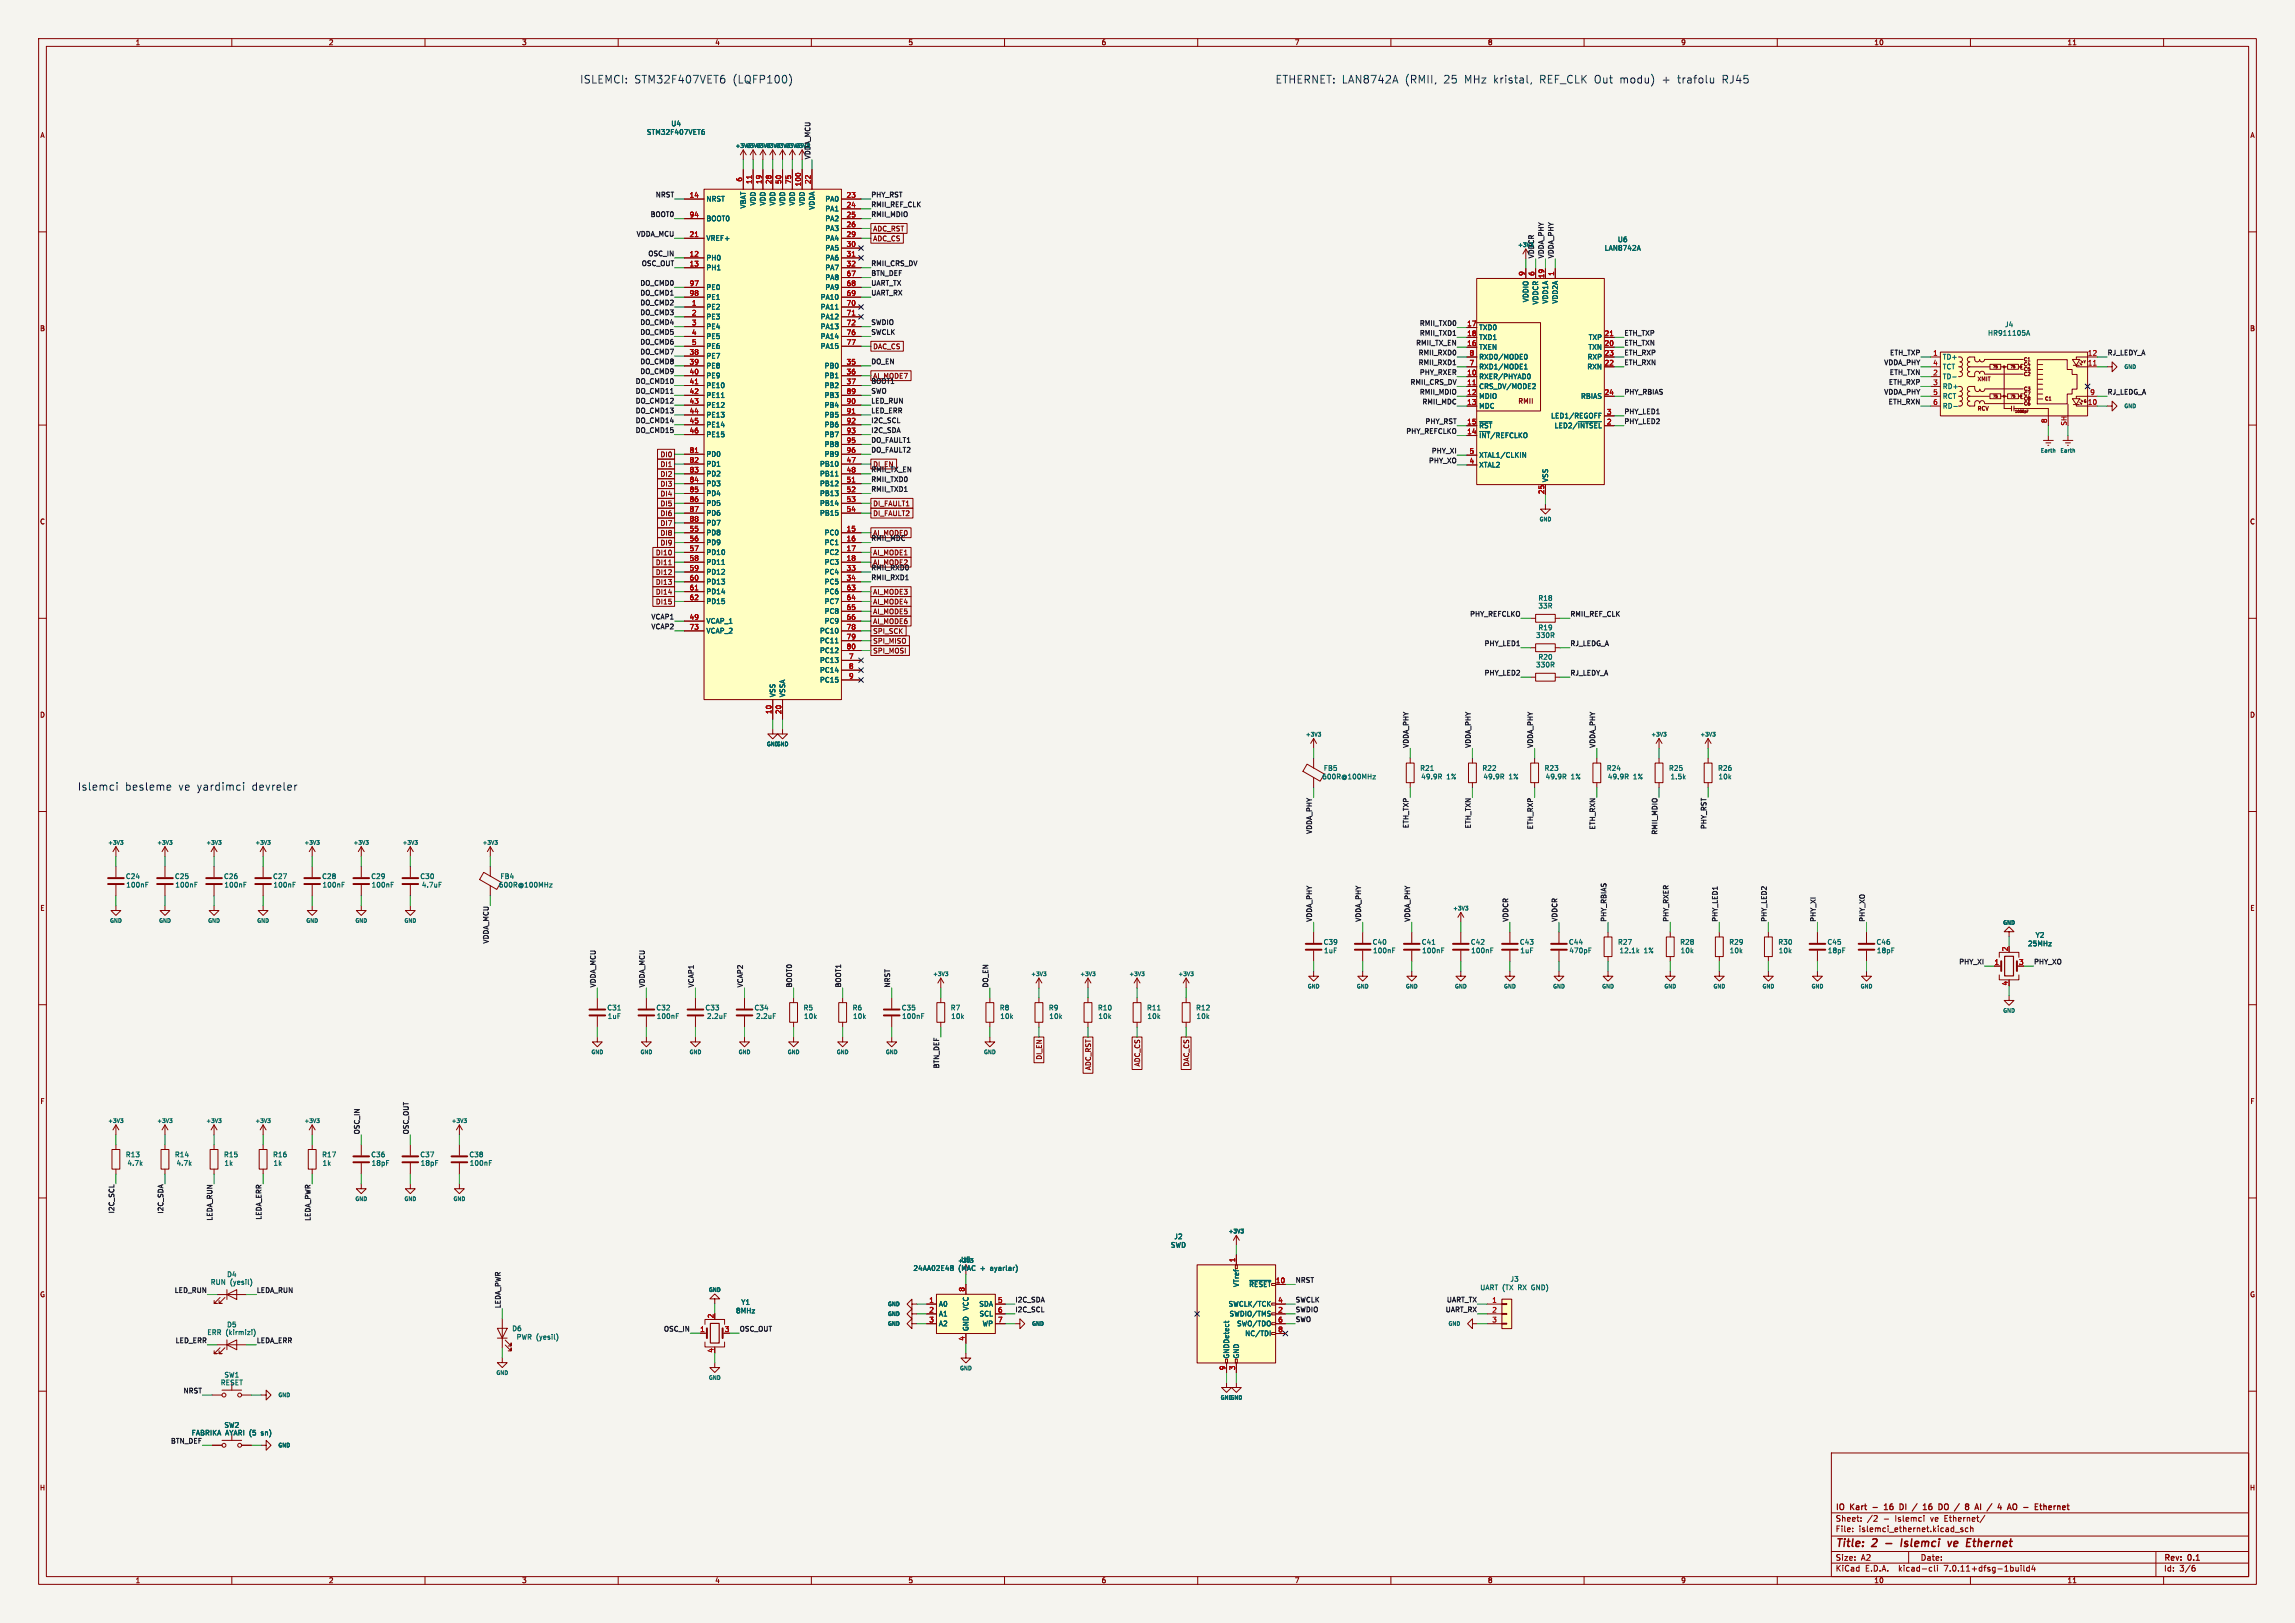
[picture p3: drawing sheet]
<svg xmlns="http://www.w3.org/2000/svg" width="594mm" height="420mm" viewBox="0 0 594 420" stroke-linecap="round" stroke-linejoin="round" font-family="sans-serif">
<defs><g id="words">
<g font-size="2.8" fill="#0000c2">
<text x="150" y="21.8">ISLEMCI:</text>
<text x="164.1" y="21.8">STM32F407VET6</text>
<text x="189.5" y="21.8">(LQFP100)</text>
<text x="330" y="21.8">ETHERNET: LAN8742A</text>
<text x="363.5" y="21.8">(RMII,</text>
<text x="373.6" y="21.8">25</text>
<text x="379" y="21.8">MHz kristal,</text>
<text x="398.5" y="21.8">REF_CLK Out</text>
<text x="419.4" y="21.8">modu)</text>
<text x="430.4" y="21.8">+</text>
<text x="434.5" y="21.8">trafolu</text>
<text x="446.1" y="21.8">RJ45</text>
<text x="20" y="204.7">Islemci</text>
<text x="32.2" y="204.7">besleme</text>
<text x="46.1" y="204.7">ve yardimci</text>
<text x="65.2" y="204.7">devreler</text>
</g>
<g font-size="2.8" fill="#840000">
<text x="475" y="400.9">Title:</text>
<text x="484.7" y="400.9">2</text>
<text x="493.7" y="400.9">Islemci</text>
<text x="506.7" y="400.9">ve</text>
<text x="512.2" y="400.9">Ethernet</text>
</g>
<g font-size="2.1" fill="#840000">
<text x="475" y="394">Sheet:</text>
<text x="475" y="391.2">IO</text>
<text x="479" y="391.2">Kart</text>
<text x="483.2" y="394">/2</text>
<text x="485.4" y="391.2">-</text>
<text x="487.5" y="394">-</text>
<text x="489" y="391.2">16</text>
<text x="490.7" y="394">Islemci</text>
<text x="493.6" y="391.2">DI</text>
<text x="497.6" y="391.2">/</text>
<text x="500" y="394">ve</text>
<text x="500.9" y="391.2">16</text>
<text x="503.7" y="394">Ethernet/</text>
<text x="505.5" y="391.2">DO</text>
<text x="510.3" y="391.2">/</text>
<text x="516.8" y="391.2">AI</text>
<text x="520.5" y="391.2">/</text>
<text x="523.8" y="391.2">4</text>
<text x="527" y="391.2">AO</text>
<text x="531.6" y="391.2">-</text>
<text x="535.2" y="391.2">Ethernet</text>
<text x="475" y="396.7">File:</text>
<text x="481.1" y="396.7">islemci_ethernet.kicad_sch</text>
<text x="475" y="406.9">KiCad</text>
<text x="475" y="404.1">Size:</text>
<text x="481.7" y="404.1">A2</text>
<text x="482.7" y="406.9">E.D.A.</text>
<text x="491.6" y="406.9">kicad-cli</text>
<text x="497" y="404.1">Date:</text>
<text x="503.5" y="406.9">7.0.11+dfsg-1build4</text>
<text x="560" y="404.3">Rev:</text>
<text x="560" y="406.9">Id:</text>
<text x="564.1" y="406.9">3/6</text>
<text x="566.4" y="404.3">0.1</text>
</g>
<g font-size="1.8" fill="#840000">
<text x="35" y="11.9">1</text>
<text x="85" y="11.9">2</text>
<text x="135" y="11.9">3</text>
<text x="185" y="11.9">4</text>
<text x="235" y="11.9">5</text>
<text x="285" y="11.9">6</text>
<text x="335" y="11.9">7</text>
<text x="385" y="11.9">8</text>
<text x="435" y="11.9">9</text>
<text x="485" y="11.9">10</text>
<text x="535" y="11.9">11</text>
<text x="10.3" y="35.9">A</text>
<text x="582.3" y="35.9">A</text>
<text x="225.9" y="62.6">ADC_CS</text>
<text x="225.9" y="60.1">ADC_RST</text>
<text x="10.3" y="85.9">B</text>
<text x="582.3" y="85.9">B</text>
<text x="225.9" y="90.6">DAC_CS</text>
<text x="225.9" y="98.2">AI_MODE7</text>
<text x="392.8" y="104.7">RMII</text>
<text x="170.8" y="118.5">DI0</text>
<text x="170.8" y="121">DI1</text>
<text x="170.8" y="123.6">DI2</text>
<text x="170.8" y="131.2">DI5</text>
<text x="170.8" y="128.7">DI4</text>
<text x="170.8" y="126.1">DI3</text>
<text x="225.9" y="131.2">DI_FAULT1</text>
<text x="10.3" y="135.9">C</text>
<text x="170.8" y="136.3">DI7</text>
<text x="170.8" y="133.7">DI6</text>
<text x="225.9" y="133.7">DI_FAULT2</text>
<text x="582.3" y="135.9">C</text>
<text x="169.6" y="143.9">DI10</text>
<text x="170.8" y="141.4">DI9</text>
<text x="170.8" y="138.8">DI8</text>
<text x="225.9" y="138.8">AI_MODE0</text>
<text x="225.9" y="143.9">AI_MODE1</text>
<text x="169.6" y="149">DI12</text>
<text x="169.6" y="146.4">DI11</text>
<text x="169.6" y="154.1">DI14</text>
<text x="169.6" y="151.5">DI13</text>
<text x="225.9" y="154.1">AI_MODE3</text>
<text x="169.6" y="156.6">DI15</text>
<text x="225.9" y="156.6">AI_MODE4</text>
<text x="225.9" y="159.1">AI_MODE5</text>
<text x="225.9" y="161.7">AI_MODE6</text>
<text x="225.9" y="166.8">SPI_MISO</text>
<text x="225.9" y="164.2">SPI_SCK</text>
<text x="225.9" y="169.3">SPI_MOSI</text>
<text x="10.3" y="185.9">D</text>
<text x="582.3" y="185.9">D</text>
<text x="10.3" y="235.9">E</text>
<text x="582.3" y="235.9">E</text>
<text x="269.9" y="274.4" transform="rotate(-90 269.9 274.4)">DI_EN</text>
<text x="282.6" y="277.1" transform="rotate(-90 282.6 277.1)">ADC_RST</text>
<text x="295.3" y="276.1" transform="rotate(-90 295.3 276.1)">ADC_CS</text>
<text x="308" y="276.1" transform="rotate(-90 308 276.1)">DAC_CS</text>
<text x="10.3" y="285.9">F</text>
<text x="582.3" y="285.9">F</text>
<text x="10.3" y="335.9">G</text>
<text x="582.3" y="335.9">G</text>
<text x="10.2" y="385.9">H</text>
<text x="582.2" y="385.9">H</text>
<text x="35" y="409.9">1</text>
<text x="85" y="409.9">2</text>
<text x="135" y="409.9">3</text>
<text x="185" y="409.9">4</text>
<text x="235" y="409.9">5</text>
<text x="285" y="409.9">6</text>
<text x="335" y="409.9">7</text>
<text x="385" y="409.9">8</text>
<text x="435" y="409.9">9</text>
<text x="485" y="409.9">10</text>
<text x="535" y="409.9">11</text>
</g>
<g font-size="1.8" fill="#006464">
<text x="167.3" y="35.1">STM32F407VET6</text>
<text x="173.6" y="32.9">U4</text>
<text x="209.8" y="41.3" transform="rotate(-90 209.8 41.3)">VDDA_MCU</text>
<text x="182.7" y="52.4">NRST</text>
<text x="195.8" y="53.3" transform="rotate(-90 195.8 53.3)">VDD</text>
<text x="198.3" y="53.3" transform="rotate(-90 198.3 53.3)">VDD</text>
<text x="200.9" y="53.3" transform="rotate(-90 200.9 53.3)">VDD</text>
<text x="203.4" y="53.3" transform="rotate(-90 203.4 53.3)">VDD</text>
<text x="205.9" y="53.3" transform="rotate(-90 205.9 53.3)">VDD</text>
<text x="208.5" y="53.3" transform="rotate(-90 208.5 53.3)">VDD</text>
<text x="213.5" y="52.4">PA0</text>
<text x="182.7" y="57.4">BOOT0</text>
<text x="193.2" y="54.1" transform="rotate(-90 193.2 54.1)">VBAT</text>
<text x="211" y="54.4" transform="rotate(-90 211 54.4)">VDDA</text>
<text x="213.5" y="54.9">PA1</text>
<text x="213.5" y="57.4">PA2</text>
<text x="213.5" y="60">PA3</text>
<text x="182.7" y="62.5">VREF+</text>
<text x="213.5" y="62.5">PA4</text>
<text x="213.5" y="65.1">PA5</text>
<text x="415.2" y="65.1">LAN8742A</text>
<text x="418.6" y="62.9">U6</text>
<text x="182.7" y="67.6">PH0</text>
<text x="182.7" y="70.1">PH1</text>
<text x="213.5" y="67.6">PA6</text>
<text x="213.5" y="70.1">PA7</text>
<text x="397.1" y="67" transform="rotate(-90 397.1 67)">VDDCR</text>
<text x="182.7" y="75.2">PE0</text>
<text x="182.7" y="77.8">PE1</text>
<text x="212.3" y="77.8">PA10</text>
<text x="213.5" y="72.7">PA8</text>
<text x="213.5" y="75.2">PA9</text>
<text x="182.7" y="80.3">PE2</text>
<text x="182.7" y="82.8">PE3</text>
<text x="212.3" y="80.3">PA11</text>
<text x="212.3" y="82.8">PA12</text>
<text x="395.8" y="78.3" transform="rotate(-90 395.8 78.3)">VDDIO</text>
<text x="398.3" y="78.9" transform="rotate(-90 398.3 78.9)">VDDCR</text>
<text x="400.9" y="78.7" transform="rotate(-90 400.9 78.7)">VDD1A</text>
<text x="403.4" y="78.7" transform="rotate(-90 403.4 78.7)">VDD2A</text>
<text x="182.7" y="85.4">PE4</text>
<text x="182.7" y="87.9">PE5</text>
<text x="212.3" y="85.4">PA13</text>
<text x="212.3" y="87.9">PA14</text>
<text x="382.7" y="85.6">TXD0</text>
<text x="382.7" y="88.2">TXD1</text>
<text x="411.1" y="88.2">TXP</text>
<text x="514.4" y="87.1">HR911105A</text>
<text x="518.8" y="84.9">J4</text>
<text x="182.7" y="93">PE7</text>
<text x="182.7" y="95.5">PE8</text>
<text x="182.7" y="90.5">PE6</text>
<text x="212.3" y="90.5">PA15</text>
<text x="213.3" y="95.5">PB0</text>
<text x="382.7" y="90.7">TXEN</text>
<text x="382.7" y="95.8">RXD1/MODE1</text>
<text x="382.7" y="93.2">RXD0/MODE0</text>
<text x="410.7" y="95.8">RXN</text>
<text x="410.8" y="93.2">RXP</text>
<text x="411" y="90.7">TXN</text>
<text x="502.7" y="93.2">TD+</text>
<text x="502.7" y="95.8">TCT</text>
<text x="182.7" y="98.1">PE9</text>
<text x="182.7" y="100.6">PE10</text>
<text x="213.3" y="98.1">PB1</text>
<text x="213.3" y="100.6">PB2</text>
<text x="382.7" y="98.3">RXER/PHYAD0</text>
<text x="382.7" y="100.9">CRS_DV/MODE2</text>
<text x="502.7" y="98.3">TD-</text>
<text x="502.7" y="100.9">RD+</text>
<text x="182.7" y="103.2">PE11</text>
<text x="182.7" y="105.7">PE12</text>
<text x="213.3" y="103.2">PB3</text>
<text x="213.3" y="105.7">PB4</text>
<text x="382.7" y="103.4">MDIO</text>
<text x="382.7" y="105.9">MDC</text>
<text x="409.1" y="103.4">RBIAS</text>
<text x="502.7" y="103.4">RCT</text>
<text x="502.7" y="105.9">RD-</text>
<text x="182.7" y="108.2">PE13</text>
<text x="182.7" y="110.8">PE14</text>
<text x="182.7" y="113.3">PE15</text>
<text x="213.3" y="108.2">PB5</text>
<text x="213.3" y="110.8">PB6</text>
<text x="213.3" y="113.3">PB7</text>
<text x="382.7" y="113.6">~{INT}/REFCLKO</text>
<text x="382.7" y="111">~{RST}</text>
<text x="401.3" y="108.5">LED1/REGOFF</text>
<text x="402.3" y="111">LED2/~{INTSEL}</text>
<text x="182.7" y="118.4">PD0</text>
<text x="213.3" y="115.9">PB8</text>
<text x="213.3" y="118.4">PB9</text>
<text x="382.7" y="118.6">XTAL1/CLKIN</text>
<text x="182.7" y="120.9">PD1</text>
<text x="182.7" y="123.5">PD2</text>
<text x="212.1" y="120.9">PB10</text>
<text x="212.1" y="123.5">PB11</text>
<text x="382.7" y="121.2">XTAL2</text>
<text x="400.9" y="124.9" transform="rotate(-90 400.9 124.9)">VSS</text>
<text x="182.7" y="126">PD3</text>
<text x="182.7" y="128.6">PD4</text>
<text x="182.7" y="131.1">PD5</text>
<text x="212.1" y="126">PB12</text>
<text x="212.1" y="128.6">PB13</text>
<text x="212.1" y="131.1">PB14</text>
<text x="182.7" y="133.6">PD6</text>
<text x="182.7" y="136.2">PD7</text>
<text x="212.1" y="133.6">PB15</text>
<text x="182.7" y="138.7">PD8</text>
<text x="182.7" y="141.3">PD9</text>
<text x="182.7" y="143.8">PD10</text>
<text x="213.3" y="138.7">PC0</text>
<text x="213.3" y="141.3">PC1</text>
<text x="213.3" y="143.8">PC2</text>
<text x="182.7" y="146.3">PD11</text>
<text x="182.7" y="148.9">PD12</text>
<text x="213.3" y="146.3">PC3</text>
<text x="213.3" y="148.9">PC4</text>
<text x="182.7" y="151.4">PD13</text>
<text x="182.7" y="154">PD14</text>
<text x="213.3" y="151.4">PC5</text>
<text x="213.3" y="154">PC6</text>
<text x="398.1" y="155.7">R18</text>
<text x="182.7" y="161.6">VCAP_1</text>
<text x="182.7" y="156.5">PD15</text>
<text x="213.3" y="156.5">PC7</text>
<text x="213.3" y="159">PC8</text>
<text x="213.3" y="161.6">PC9</text>
<text x="398.1" y="157.7">33R</text>
<text x="182.7" y="164.1">VCAP_2</text>
<text x="212.1" y="164.1">PC10</text>
<text x="212.1" y="166.7">PC11</text>
<text x="397.4" y="165.3">330R</text>
<text x="398.1" y="163.3">R19</text>
<text x="212.1" y="171.7">PC13</text>
<text x="212.1" y="169.2">PC12</text>
<text x="397.4" y="172.9">330R</text>
<text x="398.1" y="170.9">R20</text>
<text x="212.1" y="174.3">PC14</text>
<text x="212.1" y="176.8">PC15</text>
<text x="200.9" y="180.5" transform="rotate(-90 200.9 180.5)">VSS</text>
<text x="203.4" y="180.5" transform="rotate(-90 203.4 180.5)">VSSA</text>
<text x="342.1" y="201.9">600R@100MHz</text>
<text x="342.5" y="199.7">FB5</text>
<text x="367.5" y="199.7">R21</text>
<text x="367.7" y="201.9">49.9R</text>
<text x="374.4" y="201.9">1%</text>
<text x="383.6" y="199.7">R22</text>
<text x="383.8" y="201.9">49.9R</text>
<text x="390.5" y="201.9">1%</text>
<text x="399.7" y="199.7">R23</text>
<text x="399.9" y="201.9">49.9R</text>
<text x="406.6" y="201.9">1%</text>
<text x="415.8" y="199.7">R24</text>
<text x="416" y="201.9">49.9R</text>
<text x="422.7" y="201.9">1%</text>
<text x="431.9" y="199.7">R25</text>
<text x="432.3" y="201.9">1.5k</text>
<text x="444.6" y="199.7">R26</text>
<text x="444.7" y="201.9">10k</text>
<text x="32.5" y="227.7">C24</text>
<text x="45.2" y="227.7">C25</text>
<text x="57.9" y="227.7">C26</text>
<text x="70.6" y="227.7">C27</text>
<text x="83.3" y="227.7">C28</text>
<text x="96" y="227.7">C29</text>
<text x="108.7" y="227.7">C30</text>
<text x="129.4" y="227.7">FB4</text>
<text x="32.6" y="229.9">100nF</text>
<text x="45.3" y="229.9">100nF</text>
<text x="58" y="229.9">100nF</text>
<text x="70.7" y="229.9">100nF</text>
<text x="83.4" y="229.9">100nF</text>
<text x="96.1" y="229.9">100nF</text>
<text x="109.1" y="229.9">4.7uF</text>
<text x="129" y="229.9">600R@100MHz</text>
<text x="342.5" y="244.7">C39</text>
<text x="355.2" y="244.7">C40</text>
<text x="367.9" y="244.7">C41</text>
<text x="380.6" y="244.7">C42</text>
<text x="393.3" y="244.7">C43</text>
<text x="406" y="244.7">C44</text>
<text x="418.7" y="244.7">R27</text>
<text x="434.8" y="244.7">R28</text>
<text x="447.5" y="244.7">R29</text>
<text x="460.2" y="244.7">R30</text>
<text x="472.9" y="244.7">C45</text>
<text x="485.6" y="244.7">C46</text>
<text x="524.8" y="245.1">25MHz</text>
<text x="526.8" y="242.9">Y2</text>
<text x="342.6" y="246.9">1uF</text>
<text x="355.3" y="246.9">100nF</text>
<text x="368" y="246.9">100nF</text>
<text x="380.7" y="246.9">100nF</text>
<text x="393.4" y="246.9">1uF</text>
<text x="406.1" y="246.9">470pF</text>
<text x="419.1" y="246.9">12.1k</text>
<text x="425.5" y="246.9">1%</text>
<text x="434.9" y="246.9">10k</text>
<text x="447.6" y="246.9">10k</text>
<text x="460.3" y="246.9">10k</text>
<text x="473" y="246.9">18pF</text>
<text x="485.7" y="246.9">18pF</text>
<text x="157.1" y="261.7">C31</text>
<text x="157.2" y="263.9">1uF</text>
<text x="169.8" y="261.7">C32</text>
<text x="169.9" y="263.9">100nF</text>
<text x="182.5" y="261.7">C33</text>
<text x="182.9" y="263.9">2.2uF</text>
<text x="195.2" y="261.7">C34</text>
<text x="195.6" y="263.9">2.2uF</text>
<text x="207.9" y="261.7">R5</text>
<text x="208" y="263.9">10k</text>
<text x="220.6" y="261.7">R6</text>
<text x="220.7" y="263.9">10k</text>
<text x="233.3" y="261.7">C35</text>
<text x="233.4" y="263.9">100nF</text>
<text x="246" y="261.7">R7</text>
<text x="246.1" y="263.9">10k</text>
<text x="258.7" y="261.7">R8</text>
<text x="258.8" y="263.9">10k</text>
<text x="271.4" y="261.7">R9</text>
<text x="271.5" y="263.9">10k</text>
<text x="284.1" y="261.7">R10</text>
<text x="284.2" y="263.9">10k</text>
<text x="296.8" y="261.7">R11</text>
<text x="296.9" y="263.9">10k</text>
<text x="309.5" y="261.7">R12</text>
<text x="309.6" y="263.9">10k</text>
<text x="32.5" y="299.7">R13</text>
<text x="45.2" y="299.7">R14</text>
<text x="57.9" y="299.7">R15</text>
<text x="70.6" y="299.7">R16</text>
<text x="83.3" y="299.7">R17</text>
<text x="96" y="299.7">C36</text>
<text x="108.7" y="299.7">C37</text>
<text x="121.4" y="299.7">C38</text>
<text x="32.9" y="301.9">4.7k</text>
<text x="45.6" y="301.9">4.7k</text>
<text x="58" y="301.9">1k</text>
<text x="70.7" y="301.9">1k</text>
<text x="83.4" y="301.9">1k</text>
<text x="96.1" y="301.9">18pF</text>
<text x="108.8" y="301.9">18pF</text>
<text x="121.5" y="301.9">100nF</text>
<text x="302.9" y="323.1">SWD</text>
<text x="303.8" y="320.9">J2</text>
<text x="236.3" y="329.1">24AA02E48</text>
<text x="248" y="329.1">(MAC</text>
<text x="248.6" y="326.9">U5</text>
<text x="253.9" y="329.1">+</text>
<text x="256.6" y="329.1">ayarlar)</text>
<text x="54.4" y="332.7">RUN</text>
<text x="58.7" y="330.7">D4</text>
<text x="59.5" y="332.7">(yesil)</text>
<text x="320.9" y="333.2" transform="rotate(-90 320.9 333.2)">VTref</text>
<text x="323.2" y="333.2">~{RESET}</text>
<text x="383" y="334.1">UART (TX</text>
<text x="390.8" y="331.9">J3</text>
<text x="393" y="334.1">RX GND)</text>
<text x="190.4" y="340.1">8MHz</text>
<text x="191.7" y="337.9">Y1</text>
<text x="242.9" y="338.3">A0</text>
<text x="242.9" y="340.9">A1</text>
<text x="250.9" y="339.3" transform="rotate(-90 250.9 339.3)">VCC</text>
<text x="253.3" y="338.3">SDA</text>
<text x="253.4" y="340.9">SCL</text>
<text x="317.9" y="338.3">SWCLK/TCK</text>
<text x="318.1" y="340.9">SWDIO/TMS</text>
<text x="53.5" y="345.7">ERR (kirmizi)</text>
<text x="58.7" y="343.7">D5</text>
<text x="132.5" y="344.7">D6</text>
<text x="133.6" y="346.9">PWR (yesil)</text>
<text x="242.9" y="343.4">A2</text>
<text x="250.9" y="344.6" transform="rotate(-90 250.9 344.6)">GND</text>
<text x="254.2" y="343.4">WP</text>
<text x="320.1" y="343.4">SWO/TDO</text>
<text x="322.2" y="345.9">NC/TDI</text>
<text x="318.3" y="351.7" transform="rotate(-90 318.3 351.7)">GNDDetect</text>
<text x="320.9" y="351.7" transform="rotate(-90 320.9 351.7)">GND</text>
<text x="57" y="358.7">RESET</text>
<text x="58" y="356.7">SW1</text>
<text x="49.5" y="371.7">FABRIKA</text>
<text x="58" y="369.7">SW2</text>
<text x="58.3" y="371.7">AYARI (5</text>
<text x="67.9" y="371.7">sn)</text>
</g>
<g font-size="1.8" fill="#a90000">
<text x="192.1" y="47.1" transform="rotate(-90 192.1 47.1)">6</text>
<text x="194.7" y="47.7" transform="rotate(-90 194.7 47.7)">11</text>
<text x="197.2" y="47.7" transform="rotate(-90 197.2 47.7)">19</text>
<text x="199.7" y="47.7" transform="rotate(-90 199.7 47.7)">28</text>
<text x="202.3" y="47.7" transform="rotate(-90 202.3 47.7)">50</text>
<text x="204.8" y="47.7" transform="rotate(-90 204.8 47.7)">75</text>
<text x="209.9" y="47.7" transform="rotate(-90 209.9 47.7)">22</text>
<text x="178.4" y="51.2">14</text>
<text x="207.4" y="48.3" transform="rotate(-90 207.4 48.3)">100</text>
<text x="219" y="51.2">23</text>
<text x="219" y="53.8">24</text>
<text x="178.4" y="56.3">94</text>
<text x="219" y="56.3">25</text>
<text x="219" y="58.9">26</text>
<text x="178.4" y="61.4">21</text>
<text x="219" y="61.4">29</text>
<text x="219" y="63.9">30</text>
<text x="178.4" y="66.5">12</text>
<text x="178.4" y="69">13</text>
<text x="219" y="66.5">31</text>
<text x="219" y="69">32</text>
<text x="219" y="71.6">67</text>
<text x="394.7" y="71.5" transform="rotate(-90 394.7 71.5)">9</text>
<text x="397.2" y="71.5" transform="rotate(-90 397.2 71.5)">6</text>
<text x="402.3" y="71.5" transform="rotate(-90 402.3 71.5)">1</text>
<text x="178.4" y="74.1">97</text>
<text x="178.4" y="76.6">98</text>
<text x="219" y="74.1">68</text>
<text x="219" y="76.6">69</text>
<text x="399.7" y="72.1" transform="rotate(-90 399.7 72.1)">19</text>
<text x="179" y="79.2">1</text>
<text x="179" y="81.7">2</text>
<text x="219" y="79.2">70</text>
<text x="219" y="81.7">71</text>
<text x="179" y="84.3">3</text>
<text x="179" y="86.8">4</text>
<text x="179" y="89.3">5</text>
<text x="219" y="84.3">72</text>
<text x="219" y="86.8">76</text>
<text x="219" y="89.3">77</text>
<text x="379.6" y="89.6">16</text>
<text x="379.6" y="84.5">17</text>
<text x="379.6" y="87">18</text>
<text x="415.2" y="89.6">20</text>
<text x="415.2" y="87">21</text>
<text x="178.4" y="91.9">38</text>
<text x="178.4" y="94.4">39</text>
<text x="219" y="94.4">35</text>
<text x="380.2" y="94.7">7</text>
<text x="380.2" y="92.1">8</text>
<text x="415.2" y="94.7">22</text>
<text x="415.2" y="92.1">23</text>
<text x="500.2" y="92.1">1</text>
<text x="500.2" y="94.7">4</text>
<text x="540.3" y="94.7">11</text>
<text x="540.3" y="92.1">12</text>
<text x="178.4" y="97">40</text>
<text x="178.4" y="99.5">41</text>
<text x="219" y="97">36</text>
<text x="219" y="99.5">37</text>
<text x="379.6" y="97.2">10</text>
<text x="379.6" y="99.7">11</text>
<text x="500.2" y="97.2">2</text>
<text x="500.2" y="99.7">3</text>
<text x="178.4" y="102">42</text>
<text x="178.4" y="104.6">43</text>
<text x="178.4" y="107.1">44</text>
<text x="219" y="102">89</text>
<text x="219" y="104.6">90</text>
<text x="219" y="107.1">91</text>
<text x="379.6" y="102.3">12</text>
<text x="379.6" y="104.8">13</text>
<text x="415.2" y="102.3">24</text>
<text x="415.8" y="107.4">3</text>
<text x="500.2" y="102.3">5</text>
<text x="500.2" y="104.8">6</text>
<text x="540.3" y="104.8">10</text>
<text x="540.9" y="102.3">9</text>
<text x="178.4" y="109.7">45</text>
<text x="178.4" y="112.2">46</text>
<text x="219" y="109.7">92</text>
<text x="219" y="112.2">93</text>
<text x="379.6" y="112.4">14</text>
<text x="379.6" y="109.9">15</text>
<text x="415.8" y="109.9">2</text>
<text x="529.9" y="109.6" transform="rotate(-90 529.9 109.6)">8</text>
<text x="535" y="110.3" transform="rotate(-90 535 110.3)">SH</text>
<text x="178.4" y="117.3">81</text>
<text x="178.4" y="119.8">82</text>
<text x="219" y="119.8">47</text>
<text x="219" y="114.7">95</text>
<text x="219" y="117.3">96</text>
<text x="380.2" y="117.5">5</text>
<text x="178.4" y="122.4">83</text>
<text x="178.4" y="124.9">84</text>
<text x="219" y="122.4">48</text>
<text x="219" y="124.9">51</text>
<text x="380.2" y="120.1">4</text>
<text x="178.4" y="127.4">85</text>
<text x="178.4" y="130">86</text>
<text x="219" y="127.4">52</text>
<text x="219" y="130">53</text>
<text x="399.7" y="128" transform="rotate(-90 399.7 128)">25</text>
<text x="178.4" y="137.6">55</text>
<text x="178.4" y="132.5">87</text>
<text x="178.4" y="135.1">88</text>
<text x="219" y="137.6">15</text>
<text x="219" y="132.5">54</text>
<text x="178.4" y="140.1">56</text>
<text x="178.4" y="142.7">57</text>
<text x="219" y="140.1">16</text>
<text x="219" y="142.7">17</text>
<text x="178.4" y="145.2">58</text>
<text x="178.4" y="147.8">59</text>
<text x="219" y="145.2">18</text>
<text x="219" y="147.8">33</text>
<text x="178.4" y="150.3">60</text>
<text x="178.4" y="152.8">61</text>
<text x="178.4" y="155.4">62</text>
<text x="219" y="150.3">34</text>
<text x="219" y="152.8">63</text>
<text x="219" y="155.4">64</text>
<text x="178.4" y="160.5">49</text>
<text x="219" y="157.9">65</text>
<text x="219" y="160.5">66</text>
<text x="178.4" y="163">73</text>
<text x="219" y="163">78</text>
<text x="219" y="165.5">79</text>
<text x="219" y="168.1">80</text>
<text x="219.6" y="170.6">7</text>
<text x="219.6" y="173.2">8</text>
<text x="219.6" y="175.7">9</text>
<text x="199.7" y="184.9" transform="rotate(-90 199.7 184.9)">10</text>
<text x="202.3" y="184.9" transform="rotate(-90 202.3 184.9)">20</text>
<text x="516.1" y="249.7">1</text>
<text x="519.7" y="246.3" transform="rotate(-90 519.7 246.3)">2</text>
<text x="522.5" y="249.7">3</text>
<text x="519.7" y="255.2" transform="rotate(-90 519.7 255.2)">4</text>
<text x="319.7" y="326.7" transform="rotate(-90 319.7 326.7)">1</text>
<text x="249.7" y="334.4" transform="rotate(-90 249.7 334.4)">8</text>
<text x="330.1" y="332.1">10</text>
<text x="184.7" y="341.3" transform="rotate(-90 184.7 341.3)">2</text>
<text x="240.4" y="337.2">1</text>
<text x="240.4" y="339.7">2</text>
<text x="258.2" y="337.2">5</text>
<text x="258.2" y="339.7">6</text>
<text x="330.7" y="339.7">2</text>
<text x="330.7" y="337.2">4</text>
<text x="386.1" y="337.2">1</text>
<text x="386.1" y="339.7">2</text>
<text x="181.1" y="344.7">1</text>
<text x="187.5" y="344.7">3</text>
<text x="240.4" y="342.3">3</text>
<text x="249.7" y="347.1" transform="rotate(-90 249.7 347.1)">4</text>
<text x="258.2" y="342.3">7</text>
<text x="330.7" y="342.3">6</text>
<text x="330.7" y="344.8">8</text>
<text x="386.1" y="342.3">3</text>
<text x="184.7" y="350.2" transform="rotate(-90 184.7 350.2)">4</text>
<text x="317.2" y="354.7" transform="rotate(-90 317.2 354.7)">9</text>
<text x="319.7" y="354.7" transform="rotate(-90 319.7 354.7)">3</text>
</g>
<g font-size="1.8" fill="#0f0f0f">
<text x="169.6" y="51.2">NRST</text>
<text x="225.4" y="51.2">PHY_RST</text>
<text x="225.4" y="53.7">RMII_REF_CLK</text>
<text x="168.3" y="56.2">BOOT0</text>
<text x="225.4" y="56.2">RMII_MDIO</text>
<text x="164.7" y="61.3">VDDA_MCU</text>
<text x="166" y="68.9">OSC_OUT</text>
<text x="167.7" y="66.4">OSC_IN</text>
<text x="225.4" y="68.9">RMII_CRS_DV</text>
<text x="225.4" y="71.5">BTN_DEF</text>
<text x="399.7" y="67" transform="rotate(-90 399.7 67)">VDDA_PHY</text>
<text x="402.2" y="67" transform="rotate(-90 402.2 67)">VDDA_PHY</text>
<text x="165.6" y="76.6">DO_CMD1</text>
<text x="165.6" y="74">DO_CMD0</text>
<text x="225.4" y="74">UART_TX</text>
<text x="225.4" y="76.6">UART_RX</text>
<text x="165.6" y="79.1">DO_CMD2</text>
<text x="165.6" y="81.6">DO_CMD3</text>
<text x="165.6" y="89.3">DO_CMD6</text>
<text x="165.6" y="86.7">DO_CMD5</text>
<text x="165.6" y="84.2">DO_CMD4</text>
<text x="225.4" y="84.2">SWDIO</text>
<text x="225.4" y="86.7">SWCLK</text>
<text x="366.4" y="89.5">RMII_TX_EN</text>
<text x="367.4" y="87">RMII_TXD1</text>
<text x="367.4" y="84.4">RMII_TXD0</text>
<text x="420.3" y="89.5">ETH_TXN</text>
<text x="420.3" y="87">ETH_TXP</text>
<text x="165.6" y="91.8">DO_CMD7</text>
<text x="165.6" y="94.3">DO_CMD8</text>
<text x="225.4" y="94.3">DO_EN</text>
<text x="367.1" y="94.6">RMII_RXD1</text>
<text x="367.1" y="92">RMII_RXD0</text>
<text x="420.3" y="94.6">ETH_RXN</text>
<text x="420.3" y="92">ETH_RXP</text>
<text x="487.6" y="94.6">VDDA_PHY</text>
<text x="489.1" y="92">ETH_TXP</text>
<text x="545.4" y="92">RJ_LEDY_A</text>
<text x="164.4" y="102">DO_CMD11</text>
<text x="164.4" y="99.4">DO_CMD10</text>
<text x="165.6" y="96.9">DO_CMD9</text>
<text x="225.4" y="99.4">BOOT1</text>
<text x="225.4" y="102">SWO</text>
<text x="365" y="99.7">RMII_CRS_DV</text>
<text x="367.4" y="97.1">PHY_RXER</text>
<text x="488.8" y="99.7">ETH_RXP</text>
<text x="489" y="97.1">ETH_TXN</text>
<text x="164.4" y="107">DO_CMD13</text>
<text x="164.4" y="104.5">DO_CMD12</text>
<text x="225.4" y="104.5">LED_RUN</text>
<text x="225.4" y="107">LED_ERR</text>
<text x="367.4" y="102.2">RMII_MDIO</text>
<text x="368" y="104.7">RMII_MDC</text>
<text x="420.3" y="107.3">PHY_LED1</text>
<text x="420.3" y="102.2">PHY_RBIAS</text>
<text x="487.6" y="102.2">VDDA_PHY</text>
<text x="488.7" y="104.7">ETH_RXN</text>
<text x="545.4" y="102.2">RJ_LEDG_A</text>
<text x="164.4" y="109.6">DO_CMD14</text>
<text x="164.4" y="112.1">DO_CMD15</text>
<text x="225.4" y="109.6">I2C_SCL</text>
<text x="225.4" y="112.1">I2C_SDA</text>
<text x="363.9" y="112.4">PHY_REFCLKO</text>
<text x="368.8" y="109.8">PHY_RST</text>
<text x="420.3" y="109.8">PHY_LED2</text>
<text x="225.4" y="117.2">DO_FAULT2</text>
<text x="225.4" y="114.7">DO_FAULT1</text>
<text x="369.7" y="120">PHY_XO</text>
<text x="370.5" y="117.4">PHY_XI</text>
<text x="225.4" y="122.3">RMII_TX_EN</text>
<text x="225.4" y="124.8">RMII_TXD0</text>
<text x="225.9" y="121">DI_EN</text>
<text x="225.4" y="127.4">RMII_TXD1</text>
<text x="225.4" y="140.1">RMII_MDC</text>
<text x="225.4" y="147.7">RMII_RXD0</text>
<text x="225.9" y="146.4">AI_MODE2</text>
<text x="225.4" y="150.2">RMII_RXD1</text>
<text x="168.5" y="160.4">VCAP1</text>
<text x="380.4" y="159.7">PHY_REFCLKO</text>
<text x="406.3" y="159.7">RMII_REF_CLK</text>
<text x="168.5" y="162.9">VCAP2</text>
<text x="384.1" y="167.3">PHY_LED1</text>
<text x="406.3" y="167.3">RJ_LEDG_A</text>
<text x="384.1" y="174.9">PHY_LED2</text>
<text x="406.3" y="174.9">RJ_LEDY_A</text>
<text x="364.7" y="193.7" transform="rotate(-90 364.7 193.7)">VDDA_PHY</text>
<text x="380.8" y="193.7" transform="rotate(-90 380.8 193.7)">VDDA_PHY</text>
<text x="396.8" y="193.7" transform="rotate(-90 396.8 193.7)">VDDA_PHY</text>
<text x="413" y="193.7" transform="rotate(-90 413 193.7)">VDDA_PHY</text>
<text x="339.7" y="215.9" transform="rotate(-90 339.7 215.9)">VDDA_PHY</text>
<text x="364.7" y="214.4" transform="rotate(-90 364.7 214.4)">ETH_TXP</text>
<text x="380.8" y="214.5" transform="rotate(-90 380.8 214.5)">ETH_TXN</text>
<text x="396.8" y="214.7" transform="rotate(-90 396.8 214.7)">ETH_RXP</text>
<text x="413" y="214.8" transform="rotate(-90 413 214.8)">ETH_RXN</text>
<text x="441.8" y="214.7" transform="rotate(-90 441.8 214.7)">PHY_RST</text>
<text x="429.1" y="216.1" transform="rotate(-90 429.1 216.1)">RMII_MDIO</text>
<text x="339.7" y="238.7" transform="rotate(-90 339.7 238.7)">VDDA_PHY</text>
<text x="352.4" y="238.7" transform="rotate(-90 352.4 238.7)">VDDA_PHY</text>
<text x="365.1" y="238.7" transform="rotate(-90 365.1 238.7)">VDDA_PHY</text>
<text x="390.5" y="238.7" transform="rotate(-90 390.5 238.7)">VDDCR</text>
<text x="403.2" y="238.7" transform="rotate(-90 403.2 238.7)">VDDCR</text>
<text x="415.9" y="238.7" transform="rotate(-90 415.9 238.7)">PHY_RBIAS</text>
<text x="431.9" y="238.7" transform="rotate(-90 431.9 238.7)">PHY_RXER</text>
<text x="444.6" y="238.7" transform="rotate(-90 444.6 238.7)">PHY_LED1</text>
<text x="457.3" y="238.7" transform="rotate(-90 457.3 238.7)">PHY_LED2</text>
<text x="470" y="238.7" transform="rotate(-90 470 238.7)">PHY_XI</text>
<text x="482.7" y="238.7" transform="rotate(-90 482.7 238.7)">PHY_XO</text>
<text x="126.6" y="244.3" transform="rotate(-90 126.6 244.3)">VDDA_MCU</text>
<text x="507" y="249.7">PHY_XI</text>
<text x="526.3" y="249.7">PHY_XO</text>
<text x="154.3" y="255.6" transform="rotate(-90 154.3 255.6)">VDDA_MCU</text>
<text x="167" y="255.6" transform="rotate(-90 167 255.6)">VDDA_MCU</text>
<text x="179.7" y="255.6" transform="rotate(-90 179.7 255.6)">VCAP1</text>
<text x="192.4" y="255.6" transform="rotate(-90 192.4 255.6)">VCAP2</text>
<text x="205.1" y="255.6" transform="rotate(-90 205.1 255.6)">BOOT0</text>
<text x="217.8" y="255.6" transform="rotate(-90 217.8 255.6)">BOOT1</text>
<text x="230.5" y="255.6" transform="rotate(-90 230.5 255.6)">NRST</text>
<text x="255.9" y="255.6" transform="rotate(-90 255.9 255.6)">DO_EN</text>
<text x="243.2" y="276.6" transform="rotate(-90 243.2 276.6)">BTN_DEF</text>
<text x="93.2" y="293.6" transform="rotate(-90 93.2 293.6)">OSC_IN</text>
<text x="105.9" y="293.6" transform="rotate(-90 105.9 293.6)">OSC_OUT</text>
<text x="29.7" y="314.1" transform="rotate(-90 29.7 314.1)">I2C_SCL</text>
<text x="42.4" y="314.2" transform="rotate(-90 42.4 314.2)">I2C_SDA</text>
<text x="55.1" y="316" transform="rotate(-90 55.1 316)">LEDA_RUN</text>
<text x="67.8" y="315.7" transform="rotate(-90 67.8 315.7)">LEDA_ERR</text>
<text x="80.5" y="316" transform="rotate(-90 80.5 316)">LEDA_PWR</text>
<text x="45.1" y="334.7">LED_RUN</text>
<text x="66.3" y="334.7">LEDA_RUN</text>
<text x="335.2" y="332">NRST</text>
<text x="129.7" y="338.7" transform="rotate(-90 129.7 338.7)">LEDA_PWR</text>
<text x="262.7" y="337.1">I2C_SDA</text>
<text x="262.7" y="339.7">I2C_SCL</text>
<text x="335.2" y="339.7">SWDIO</text>
<text x="335.2" y="337.1">SWCLK</text>
<text x="374.1" y="339.7">UART_RX</text>
<text x="374.4" y="337.1">UART_TX</text>
<text x="45.3" y="347.7">LED_ERR</text>
<text x="66.3" y="347.7">LEDA_ERR</text>
<text x="171.7" y="344.7">OSC_IN</text>
<text x="191.3" y="344.7">OSC_OUT</text>
<text x="335.2" y="342.2">SWO</text>
<text x="47.4" y="360.7">NRST</text>
<text x="44.1" y="373.7">BTN_DEF</text>
</g>
<g font-size="1.4" fill="#006464">
<text x="190.3" y="38.5">+3V3</text>
<text x="192.8" y="38.5">+3V3</text>
<text x="195.3" y="38.5">+3V3</text>
<text x="197.9" y="38.5">+3V3</text>
<text x="200.4" y="38.5">+3V3</text>
<text x="203" y="38.5">+3V3</text>
<text x="205.5" y="38.5">+3V3</text>
<text x="392.8" y="64.1">+3V3</text>
<text x="549.7" y="95.6">GND</text>
<text x="549.7" y="105.8">GND</text>
<text x="528.1" y="117.3">Earth</text>
<text x="533.2" y="117.3">Earth</text>
<text x="398.3" y="135.1">GND</text>
<text x="337.9" y="190.8">+3V3</text>
<text x="427.3" y="190.8">+3V3</text>
<text x="440" y="190.8">+3V3</text>
<text x="198.3" y="193.3">GNDGND</text>
<text x="27.9" y="218.8">+3V3</text>
<text x="40.6" y="218.8">+3V3</text>
<text x="53.3" y="218.8">+3V3</text>
<text x="66" y="218.8">+3V3</text>
<text x="78.7" y="218.8">+3V3</text>
<text x="91.4" y="218.8">+3V3</text>
<text x="104.1" y="218.8">+3V3</text>
<text x="124.8" y="218.8">+3V3</text>
<text x="28.3" y="239">GND</text>
<text x="41" y="239">GND</text>
<text x="53.7" y="239">GND</text>
<text x="66.4" y="239">GND</text>
<text x="79.1" y="239">GND</text>
<text x="91.8" y="239">GND</text>
<text x="104.5" y="239">GND</text>
<text x="376" y="235.8">+3V3</text>
<text x="518.3" y="239.5">GND</text>
<text x="241.4" y="252.8">+3V3</text>
<text x="266.8" y="252.8">+3V3</text>
<text x="279.5" y="252.8">+3V3</text>
<text x="292.2" y="252.8">+3V3</text>
<text x="304.9" y="252.8">+3V3</text>
<text x="338.3" y="256">GND</text>
<text x="351" y="256">GND</text>
<text x="363.7" y="256">GND</text>
<text x="376.4" y="256">GND</text>
<text x="389.1" y="256">GND</text>
<text x="401.8" y="256">GND</text>
<text x="414.5" y="256">GND</text>
<text x="430.6" y="256">GND</text>
<text x="443.3" y="256">GND</text>
<text x="456" y="256">GND</text>
<text x="468.7" y="256">GND</text>
<text x="481.4" y="256">GND</text>
<text x="518.3" y="262.2">GND</text>
<text x="152.9" y="273">GND</text>
<text x="165.6" y="273">GND</text>
<text x="178.3" y="273">GND</text>
<text x="191" y="273">GND</text>
<text x="203.7" y="273">GND</text>
<text x="216.4" y="273">GND</text>
<text x="229.1" y="273">GND</text>
<text x="254.5" y="273">GND</text>
<text x="27.9" y="290.8">+3V3</text>
<text x="40.6" y="290.8">+3V3</text>
<text x="53.3" y="290.8">+3V3</text>
<text x="66" y="290.8">+3V3</text>
<text x="78.7" y="290.8">+3V3</text>
<text x="116.8" y="290.8">+3V3</text>
<text x="91.8" y="311">GND</text>
<text x="104.5" y="311">GND</text>
<text x="117.2" y="311">GND</text>
<text x="317.9" y="319.3">+3V3</text>
<text x="183.3" y="334.5">GND</text>
<text x="229.7" y="340.7">GND</text>
<text x="229.7" y="338.2">GND</text>
<text x="229.7" y="343.3">GND</text>
<text x="267" y="343.3">GND</text>
<text x="374.8" y="343.3">GND</text>
<text x="128.3" y="356">GND</text>
<text x="183.3" y="357.2">GND</text>
<text x="248.3" y="354.8">GND</text>
<text x="71.9" y="361.7">GND</text>
<text x="315.8" y="362.4">GNDGND</text>
<text x="71.9" y="374.7">GND</text>
</g>
<g font-size="1.4" fill="#840000">
<text x="511.7" y="98.8">XMIT</text>
<text x="511.7" y="106.4">RCV</text>
</g>
<g font-size="1.2" fill="#840000">
<text x="523.8" y="93.6">C1</text>
<text x="523.8" y="94.9">C4</text>
<text x="523.8" y="97.4">C2</text>
<text x="523.8" y="101.2">C3</text>
<text x="523.8" y="96.2">C5</text>
<text x="523.8" y="105.1">C6</text>
<text x="523.8" y="102.5">C7</text>
<text x="523.8" y="103.8">C8</text>
<text x="529.2" y="103.8">C1</text>
</g>
<g font-size=".9" fill="#840000">
<text x="515.8" y="95.4">75</text>
<text x="520.4" y="95.4">75</text>
<text x="539.2" y="94.1">Y</text>
<text x="515.8" y="103">75</text>
<text x="520.4" y="103">75</text>
<text x="521.5" y="106.9">1000pF</text>
<text x="539.3" y="104.2">G</text>
</g>
</g></defs>
<path d="M0 0h594v420h-594z" fill="#f5f4ef" stroke="#f5f4ef" stroke-width=".26"/>
<g fill="none" stroke="#840000" stroke-width=".26">
<path d="M10 10h574v400h-574zM12 12h570v396h-570zM60 10v2M110 10v2M160 10v2M210 10v2M260 10v2M310 10v2M360 10v2M410 10v2M460 10v2M510 10v2"/>
<path d="M536.6 11.6h.7M560 10v2M192.4 38.8v2.5M192.4 38.8l-.8 1.3M192.4 38.8l.7 1.3M194.9 38.8v2.5M194.9 38.8l-.7 1.3M194.9 38.8l.8 1.3M197.5 38.8v2.5M197.5 38.8l-.8 1.3M197.5 38.8l.7 1.3M200 38.8v2.5"/>
<path d="M200 38.8l-.8 1.3M200 38.8l.8 1.3M202.5 38.8l-.7 1.3M202.5 38.8v2.5M202.5 38.8l.8 1.3M205.1 38.8l-.8 1.3M205.1 38.8v2.5M205.1 38.8l.7 1.3M207.6 38.8l-.7 1.3M207.6 38.8v2.5M207.6 38.8l.8 1.3M10 60h2"/>
<path d="M177.1 51.5h5.1M177.1 56.6h5.1M182.2 49h35.6v132h-35.6zM192.4 43.9v5.1M194.9 43.9v5.1M197.5 43.9v5.1M200 43.9v5.1M202.5 43.9v5.1M205.1 43.9v5.1M207.6 43.9v5.1M210.2 43.9v5.1M217.8 51.5h5.1"/>
<path d="M217.8 54h5.1M217.8 56.6h5.1M217.8 59.1h5.1M225.4 57.8h9.4v2.6h-9.4zM582 60h2M177.1 79.4h5.1M177.1 66.7h5.1M177.1 69.3h5.1M177.1 61.7h5.1M177.1 74.4h5.1M177.1 76.9h5.1M217.8 79.4h5.1"/>
<path d="M217.8 66.7h5.1M217.8 69.3h5.1M217.8 61.7h5.1M217.8 64.2h5.1M217.8 71.8h5.1M217.8 74.4h5.1M217.8 76.9h5.1M225.4 60.4h8.4v2.5h-8.4zM382.2 72.1h33v53.3h-33zM394.9 64.4v2.6M394.9 69.5v2.6M394.9 64.4l-.7 1.3"/>
<path d="M394.9 64.4l.8 1.3M397.5 69.5v2.6M400 69.5v2.6M402.5 69.5v2.6M177.1 82h5.1M177.1 84.5h5.1M177.1 94.7h5.1M177.1 97.2h5.1M177.1 99.8h5.1M177.1 92.1h5.1M177.1 87.1h5.1M177.1 89.6h5.1"/>
<path d="M217.8 82h5.1M217.8 84.5h5.1M217.8 94.7h5.1M217.8 97.2h5.1M217.8 99.8h5.1M217.8 87.1h5.1M217.8 89.6h5.1M225.4 88.3h8.4v2.6h-8.4zM225.4 95.9h10.4v2.6h-10.4zM379.7 94.9h2.5M379.7 100h2.5M379.7 97.5h2.5"/>
<path d="M379.7 92.4h2.5M379.7 89.8h2.5M379.7 84.8h2.5M379.7 87.3h2.5M382.2 83.5h16.5v22.8h-16.5M415.2 94.9h2.6M415.2 92.4h2.6M415.2 89.8h2.6M415.2 87.3h2.6M499.7 94.9h2.5M499.7 100h2.5M499.7 97.5h2.5"/>
<path d="M499.7 92.4h2.5M502.2 91.1h38.1v16.5h-38.1zM506.9 100l.7 .1 .3 .4-.1 .5-.5 .3 .5 .2 .1 .6-.6 .4M506.9 92.4h.7l.3 .5-.1 .5-.5 .2 .5 .3 .1 .6-.6 .4M506.9 94.9h.4M507.3 94.9l.6 .4-.1 .6-.5 .3 .5 .2 .1 .5-.3 .5-.7 .1M509.8 94.9l-.6 .5 .1 .5 .5 .3-.5 .4v.6l.4 .2 1.4 .1v-.7M509.8 94.9h5.2M511.1 93v-.6h-1.4l-.4 .2v.7l.5 .3-.4 .3-.2 .5 .2 .4 .4 .1M511.1 93l.2 .5 .4 .1 .5-.1 .2-.5M512.4 93l.2 .5 .4 .1 .5-.1 .1-.5h10.1M513.6 96.7l-.1-.5-.5-.1-.4 .1-.2 .5-.2-.5-.6-.1-.4 .2-.1 .4"/>
<path d="M513.6 96.8h10.1M515 94.3h2.8v1.3h-2.8zM517.8 94.9h1.8M518.7 94.9v10.8h1.9M519.6 94.3h2.8v1.3h-2.8zM522.5 94.9h.5M523.7 94.3h-.7v1.3h.7M527.3 93.1h7.7v2.5h1.3v1.3h1.3v3.8h-1.3v1.3h-1.3v2.5h-7.7zM527.4 99.4h1.3M527.4 98.2h1.3M527.4 96.9h1.3M527.4 95.6h1.3"/>
<path d="M527.4 94.3h1.3M536.4 93h1.9l-.9 1.5zM536.6 94.5h1.6M537.4 94.4v.5h5.5M538.3 93.9l.5 .5h-.3M538.5 93.3l.5 .5h-.2M538.8 94.2v.2M542.9 92.4h-5.5v.6M545.4 94.9h1.3v-1.3l1.2 1.3-1.2 1.3v-1.3M10 110h2M170.2 118.8h4.4v2.6h-4.4zM170.2 116.3h4.4v2.5h-4.4z"/>
<path d="M177.1 102.3h5.1M177.1 104.8h5.1M177.1 107.4h5.1M177.1 109.9h5.1M177.1 112.5h5.1M177.1 117.5h5.1M217.8 102.3h5.1M217.8 104.8h5.1M217.8 107.4h5.1M217.8 109.9h5.1M217.8 112.5h5.1M217.8 117.5h5.1"/>
<path d="M217.8 115h5.1M225.4 118.8h6.7v2.6h-6.7zM379.7 102.5h2.5M379.7 105.1h2.5M379.7 112.7h2.5M379.7 110.2h2.5M379.7 117.8h2.5M415.2 102.5h2.6M415.2 110.2h2.6M415.2 107.6h2.6M499.7 102.5h2.5M499.7 105.1h2.5"/>
<path d="M506.9 102.5h.4M507.3 102.5l.6 .5-.1 .5-.5 .3 .5 .2 .1 .6-.3 .4-.7 .1M509.8 102.5l-.6 .5 .1 .5 .5 .3-.5 .4v.6l.4 .3h1.4v-.7M509.8 102.5h5.1M511.1 100.6v-.6h-1.4l-.4 .3v.6l.5 .4-.4 .2-.2 .5 .2 .4 .4 .1M513.6 104.3l-.1-.4-.5-.2-.4 .2-.2 .4-.2-.5-.6-.1-.4 .3-.1 .3M513.6 104.4h10.1M513.7 100.7l-.1 .4-.4 .2-.5-.1-.3-.5-.1 .5-.5 .1-.4-.2-.2-.4M513.8 100.6h9.9M515 101.9h2.8v1.3h-2.8zM517.8 102.5h1.8M519.6 101.9h2.8v1.3h-2.8z"/>
<path d="M520.6 105.1v1.2M521.3 105.7h8.9v4.5M521.3 105.1v1.2M522.5 102.5h.5M523.7 101.9h-.7v1.3h.7M524.7 106.4h.2M524.7 106.1h.3M527.4 102h1.3M527.4 100.7h1.3M527.4 103.2h1.3M528.9 114h2.5M529.5 114.6h1.3"/>
<path d="M530 115.2h.3M530.2 112.7v1.3M534 114h2.5M534.6 114.6h1.3M535.1 115.2h.3M535.2 104.6v3M535.2 112.7v1.3M536.4 103.2h1.9l-.9 1.5zM536.6 104.7h1.6M537.4 104.6v.5h5.5M538.3 104.1l.5 .5h-.3M538.5 103.4l.5 .5h-.2"/>
<path d="M538.8 104.3v.3M542.9 102.5h-5.5v.7M545.4 105.1h1.3v-1.3l1.2 1.3-1.2 1.2v-1.2M582 110h2M170.2 134h4.4v2.6h-4.4zM170.2 131.5h4.4v2.6h-4.4zM170.2 129h4.4v2.5h-4.4zM170.2 139.1h4.4v2.6h-4.4zM170.2 136.6h4.4v2.5h-4.4zM170.2 121.3h4.4v2.6h-4.4zM170.2 126.4h4.4v2.6h-4.4zM170.2 123.9h4.4v2.5h-4.4z"/>
<path d="M177.1 137.9h5.1M177.1 120.1h5.1M177.1 122.6h5.1M177.1 125.2h5.1M177.1 127.7h5.1M177.1 130.2h5.1M177.1 132.8h5.1M177.1 135.3h5.1M217.8 137.9h5.1M217.8 120.1h5.1M217.8 122.6h5.1M217.8 125.2h5.1"/>
<path d="M217.8 127.7h5.1M217.8 130.2h5.1M217.8 132.8h5.1M225.4 129h10.9v2.5h-10.9zM225.4 136.6h10.4v2.5h-10.4zM225.4 131.5h10.9v2.6h-10.9zM379.7 120.3h2.5M400 130.5v1.2h1.3l-1.3 1.3-1.3-1.3h1.3M400 125.4v2.5M10 160h2M169 151.8h5.6v2.6h-5.6zM169 154.4h5.6v2.5h-5.6z"/>
<path d="M169 149.3h5.6v2.5h-5.6zM169 146.7h5.6v2.6h-5.6zM169 144.2h5.6v2.6h-5.6zM169 141.7h5.6v2.5h-5.6zM173.1 146.1h.7M177.1 140.4h5.1M177.1 142.9h5.1M177.1 145.5h5.1M177.1 148h5.1M177.1 150.6h5.1M177.1 153.1h5.1M177.1 155.6h5.1"/>
<path d="M217.8 140.4h5.1M217.8 142.9h5.1M217.8 145.5h5.1M217.8 148h5.1M217.8 150.6h5.1M217.8 153.1h5.1M217.8 155.6h5.1M217.8 158.2h5.1M225.4 141.7h10.4v2.5h-10.4zM225.4 151.8h10.4v2.6h-10.4zM225.4 154.4h10.4v2.5h-10.4zM225.4 156.9h10.4v2.6h-10.4z"/>
<path d="M225.4 159.4h10.4v2.6h-10.4zM225.4 144.2h10.4v2.6h-10.4zM396.2 160h1.3M397.5 159h5v2h-5zM402.5 160h1.3M582 160h2M177.1 160.7h5.1M177.1 163.3h5.1M217.8 160.7h5.1M217.8 170.9h5.1M217.8 163.3h5.1M217.8 165.8h5.1"/>
<path d="M217.8 173.4h5.1M217.8 168.3h5.1M217.8 176h5.1M225.4 167.1h10v2.5h-10zM225.4 164.5h10v2.6h-10zM225.4 162h9.1v2.5h-9.1zM396.2 175.2h1.3M396.2 167.6h1.3M397.5 174.2h5v2.1h-5zM397.5 166.6h5v2h-5zM402.5 175.2h1.3M402.5 167.6h1.3"/>
<path d="M200 188.7v1.2h1.3l-1.3 1.3-1.3-1.3h1.3M200 181v5.1M202.5 188.7v1.2h1.3l-1.3 1.3-1.2-1.3h1.2M202.5 181v5.1M338.3 197.7l4.5 2.6-1.1 1.9-4.5-2.6zM340 191.1v2.6M340 196.2v2.5M340 191.1l-.8 1.3M340 191.1l.8 1.3M364 197.5h2v5h-2zM365 196.2v1.3M380.1 197.5h2v5h-2z"/>
<path d="M381.1 196.2v1.3M396.2 197.5h2v5h-2zM397.2 196.2v1.3M412.3 197.5h2v5h-2zM413.3 196.2v1.3M428.4 197.5h2v5h-2zM429.4 191.1l-.8 1.3M429.4 191.1v2.6M429.4 196.2v1.3M429.4 191.1l.8 1.3M441.1 197.5h2v5h-2zM442.1 191.1l-.8 1.3"/>
<path d="M442.1 191.1v2.6M442.1 196.2v1.3M442.1 191.1l.8 1.3M10 210h2M30 219.1v2.6M30 219.1l-.8 1.3M30 219.1l.8 1.3M42.7 219.1v2.6M42.7 219.1l-.8 1.3M42.7 219.1l.8 1.3M55.4 219.1v2.6M55.4 219.1l-.8 1.3"/>
<path d="M55.4 219.1l.8 1.3M68.1 219.1v2.6M68.1 219.1l-.8 1.3M68.1 219.1l.8 1.3M80.8 219.1v2.6M80.8 219.1l-.8 1.3M80.8 219.1l.8 1.3M93.5 219.1l-.8 1.3M93.5 219.1v2.6M93.5 219.1l.8 1.3M106.2 219.1v2.6M106.2 219.1l-.8 1.3"/>
<path d="M106.2 219.1l.8 1.3M126.9 219.1l-.8 1.3M126.9 219.1v2.6M126.9 219.1l.8 1.3M340 201.2v2.6M365 202.5v1.3M381.1 202.5v1.3M397.2 202.5v1.3M413.3 202.5v1.3M429.4 202.5v1.3M442.1 202.5v1.3M582 210h2"/>
<path d="M30 234.4v1.2h1.3l-1.3 1.3-1.3-1.3h1.3M30 224.2v2.8M30 229v2.8M42.7 234.4v1.2h1.3l-1.3 1.3-1.3-1.3h1.3M42.7 224.2v2.8M42.7 229v2.8M55.4 234.4v1.2h1.3l-1.3 1.3-1.3-1.3h1.3M55.4 224.2v2.8M55.4 229v2.8M68.1 234.4v1.2h1.3l-1.3 1.3-1.3-1.3h1.3M68.1 224.2v2.8M68.1 229v2.8"/>
<path d="M80.8 234.4v1.2h1.3l-1.3 1.3-1.3-1.3h1.3M80.8 224.2v2.8M80.8 229v2.8M93.5 234.4v1.2h1.3l-1.3 1.3-1.3-1.3h1.3M93.5 224.2v2.8M93.5 229v2.8M106.2 234.4v1.2h1.3l-1.3 1.3-1.3-1.3h1.3M106.2 224.2v2.8M106.2 229v2.8M125.2 225.7l4.5 2.6-1.1 1.9-4.5-2.6zM126.9 224.2v2.5M126.9 229.2v2.6"/>
<path d="M378.1 236.1l-.8 1.3M378.1 236.1v2.6M378.1 236.1l.8 1.3M10 260h2M154.6 258.2v2.8M167.3 258.2v2.8M180 258.2v2.8M192.7 258.2v2.8M204.4 259.5h2v5h-2zM205.4 258.2v1.3M217.1 259.5h2v5h-2zM218.1 258.2v1.3"/>
<path d="M230.8 258.2v2.8M242.5 259.5h2v5h-2zM243.5 253.1l-.8 1.3M243.5 253.1v2.5M243.5 258.2v1.3M243.5 253.1l.8 1.3M255.2 259.5h2v5h-2zM256.2 258.2v1.3M267.9 259.5h2v5h-2zM268.9 253.1v2.5M268.9 258.2v1.3M268.9 253.1l-.8 1.3"/>
<path d="M268.9 253.1l.8 1.3M280.6 259.5h2v5h-2zM281.6 253.1v2.5M281.6 258.2v1.3M281.6 253.1l-.8 1.3M281.6 253.1l.8 1.3M293.3 259.5h2v5h-2zM294.3 253.1v2.5M294.3 258.2v1.3M294.3 253.1l-.8 1.3M294.3 253.1l.8 1.3M306 259.5h2v5h-2z"/>
<path d="M307 253.1v2.5M307 258.2v1.3M307 253.1l-.8 1.3M307 253.1l.8 1.3M340 251.4v1.2h1.3l-1.3 1.3-1.3-1.3h1.3M340 241.2v2.8M340 246v2.8M352.7 251.4v1.2h1.3l-1.3 1.3-1.3-1.3h1.3M352.7 241.2v2.8M352.7 246v2.8M365.4 251.4v1.2h1.3l-1.3 1.3-1.3-1.3h1.3M365.4 241.2v2.8"/>
<path d="M365.4 246v2.8M378.1 251.4v1.2h1.3l-1.3 1.3-1.3-1.3h1.3M378.1 241.2v2.8M378.1 246v2.8M390.8 251.4v1.2h1.3l-1.3 1.3-1.3-1.3h1.3M390.8 241.2v2.8M390.8 246v2.8M403.5 251.4v1.2h1.3l-1.3 1.3-1.3-1.3h1.3M403.5 241.2v2.8M403.5 246v2.8M415.2 242.5h2v5h-2zM416.2 251.4v1.2h1.3l-1.3 1.3-1.3-1.3h1.3"/>
<path d="M416.2 241.2v1.3M416.2 247.5v1.3M431.3 242.5h2v5h-2zM432.3 251.4v1.2h1.3l-1.3 1.3-1.3-1.3h1.3M432.3 241.2v1.3M432.3 247.5v1.3M444 242.5h2v5h-2zM445 251.4v1.2h1.3l-1.3 1.3-1.3-1.3h1.3M445 241.2v1.3M445 247.5v1.3M456.7 242.5h2v5h-2zM457.7 251.4v1.2h1.3l-1.3 1.3-1.3-1.3h1.3"/>
<path d="M457.7 241.2v1.3M457.7 247.5v1.3M470.4 251.4v1.2h1.3l-1.3 1.3-1.3-1.3h1.3M470.4 241.2v2.8M470.4 246v2.8M483.1 251.4v1.2h1.3l-1.3 1.3-1.3-1.3h1.3M483.1 241.2v2.8M483.1 246v2.8M516.2 250h1.8M517.5 252.3v1.3h5v-1.3M517.5 247.7v-1.3h5v1.3M520 241.1h1.3l-1.3-1.3-1.3 1.3h1.3v1.3"/>
<path d="M520 257.6v1.3h1.3l-1.3 1.3-1.3-1.3h1.3M520 253.6v.2M582 260h2M154.6 268.3v1.3h1.3l-1.3 1.3-1.3-1.3h1.3M154.6 263v2.8M167.3 268.3v1.3h1.3l-1.3 1.3-1.3-1.3h1.3M167.3 263v2.8M180 268.3v1.3h1.3l-1.3 1.3-1.3-1.3h1.3M180 263v2.8M192.7 268.3v1.3h1.3l-1.3 1.3-1.3-1.3h1.3M192.7 263v2.8M205.4 268.3v1.3h1.3l-1.3 1.3-1.3-1.3h1.3"/>
<path d="M205.4 264.5v1.3M218.1 268.3v1.3h1.3l-1.3 1.3-1.3-1.3h1.3M218.1 264.5v1.3M230.8 268.3v1.3h1.3l-1.3 1.3-1.3-1.3h1.3M230.8 263v2.8M243.5 264.5v1.3M256.2 268.3v1.3h1.3l-1.3 1.3-1.3-1.3h1.3M256.2 264.5v1.3M267.6 268.3h2.6v6.7h-2.6zM268.9 264.5v1.3M280.3 268.3h2.6v9.4h-2.6zM281.6 264.5v1.3"/>
<path d="M293 268.3h2.6v8.5h-2.6zM294.3 264.5v1.3M305.7 268.3h2.6v8.5h-2.6zM307 264.5v1.3M29 297.5h2v5h-2zM30 291.1v2.5M30 296.2v1.3M30 291.1l-.8 1.3M30 291.1l.8 1.3M41.7 297.5h2v5h-2zM42.7 291.1l-.8 1.3M42.7 291.1v2.5"/>
<path d="M42.7 296.2v1.3M42.7 291.1l.8 1.3M54.4 297.5h2v5h-2zM55.4 291.1v2.5M55.4 296.2v1.3M55.4 291.1l-.8 1.3M55.4 291.1l.8 1.3M67.1 297.5h2v5h-2zM68.1 291.1v2.5M68.1 296.2v1.3M68.1 291.1l-.8 1.3M68.1 291.1l.8 1.3"/>
<path d="M79.8 297.5h2v5h-2zM80.8 291.1v2.5M80.8 296.2v1.3M80.8 291.1l-.8 1.3M80.8 291.1l.8 1.3M93.5 296.2v2.8M106.2 296.2v2.8M118.9 291.1l-.8 1.3M118.9 291.1v2.5M118.9 296.2v2.8M118.9 291.1l.8 1.3M10 310h2"/>
<path d="M30 302.5v1.3M42.7 302.5v1.3M55.4 302.5v1.3M68.1 302.5v1.3M80.8 302.5v1.3M93.5 306.3v1.3h1.3l-1.3 1.3-1.3-1.3h1.3M93.5 301v2.8M106.2 306.3v1.3h1.3l-1.3 1.3-1.3-1.3h1.3M106.2 301v2.8M118.9 306.3v1.3h1.3l-1.3 1.3-1.3-1.3h1.3M118.9 301v2.8M320 319.7l-.8 1.3"/>
<path d="M320 319.7v2.5M320 319.7l.8 1.3M582 310h2M56.2 335h7.6M57 335.8l-1.6 1.5h.8h-.8v-.8M58.2 335.8l-1.5 1.5h.8h-.8v-.8M58.7 335l2.6-1.3v2.6zM58.7 333.7v2.6M185 336.1h1.3l-1.3-1.3-1.3 1.3h1.3v1.3M236 337.5v-1.3l-1.2 1.3 1.2 1.2v-1.2h1.3M239.8 337.5h2.6M242.4 334.9h15.2v10.2h-15.2z"/>
<path d="M250 332.4v2.5M257.6 337.5h2.6M309.8 327.3h20.4v25.4h-20.4zM319.7 327.3h.6v1h-.6zM320 324.8v2.5M329.1 337.2h1.1v.5h-1.1zM329.1 339.7h1.1v.6h-1.1zM330.2 337.5h2.5M330.2 332.4h2.5M384.9 337.5h3.8M388.7 339.9h1.3v.2h-1.3zM388.7 337.3h1.3v.3h-1.3z"/>
<path d="M388.7 336.2h2.6v7.6h-2.6zM56.2 348h7.6M57 348.8l-1.6 1.5h.8h-.8v-.8M57.5 359.7h5M58.2 348.8l-1.5 1.5h.8h-.8v-.8M58.7 348l2.6-1.3v2.6zM58.7 346.7v2.6M60 358v1.7M128.7 343.7h2.6l-1.3 2.6zM128.7 346.3h2.6M130 351.4v1.2h1.3l-1.3 1.3-1.3-1.3h1.3M130 341.2v7.6"/>
<path d="M130.8 348l1.5 1.6v-.8v.8h-.8M130.8 346.8l1.5 1.5v-.8v.8h-.8M181.2 345h1.8M182.5 347.3v1.3h5v-1.3M182.5 342.7v-1.3h5v1.3M185 352.6v1.3h1.3l-1.3 1.3-1.3-1.3h1.3M185 348.6v.2M236 342.5v-1.2l-1.2 1.2 1.2 1.3v-1.3h1.3M236 340v-1.3l-1.2 1.3 1.2 1.3v-1.3h1.3M239.8 340h2.6M239.8 342.5h2.6M250 350.2v1.2h1.3l-1.3 1.3-1.3-1.3h1.3"/>
<path d="M250 345.1v2.5M257.6 340h2.6M257.6 342.5h2.6M262.7 342.5h1.3v-1.2l1.2 1.2-1.2 1.3v-1.3M317.2 351.7h.5v1h-.5zM317.5 357.8v1.3h1.2l-1.2 1.2-1.3-1.2h1.3M317.5 352.7v2.5M319.7 351.7h.6v1h-.6zM320 357.8v1.3h1.3l-1.3 1.2-1.3-1.2h1.3M320 352.7v2.5M329.1 342.3h1.1v.5h-1.1zM329.1 344.8h1.1v.5h-1.1z"/>
<path d="M330.2 340h2.5M330.2 342.5h2.5M330.2 345.1h2.5M381.1 342.5v-1.2l-1.3 1.2 1.3 1.3v-1.3h1.3M384.9 340h3.8M384.9 342.5h3.8M388.7 342.4h1.3v.3h-1.3zM10 360h2M54.9 361h2.6M54.9 374h2.6M57.5 372.7h5M60 371v1.7"/>
<path d="M62.5 361h2.6M62.5 374h2.6M67.6 361h1.3v-1.3l1.3 1.3-1.3 1.3v-1.3M67.6 374h1.3v-1.3l1.3 1.3-1.3 1.3v-1.3M474 376h108v32h-108zM582 360h2M474 397.5h108M474 391.5h108M479.5 396.2v.2M479.5 395.4v.2M481.7 393.5v.2M481.7 392.7v.2"/>
<path d="M485.2 392.2h.5l.2 .4-.9 1.1h.9M498 392.2v.1M498 392.7v1M506 396.5h1.2M508 395.4h-.3l-.2 .2v.2l.5 .1v.4h-.5M509.4 395.4h-.4l-.3 .3 .1 .6h.6M510 394.9v1.5M510 395.5l.6-.1 .1 1M513.7 392.1l-1.2 1.9M60 408v2M110 408v2M160 408v2"/>
<path d="M210 408v2M260 408v2M310 408v2M360 408v2M410 408v2M460 408v2M474 404.5h108M474 401.5h108M494 401.5v3M499.6 405.6h.4M500 406.5l-.4 .1M500.7 405.1v1.3l.2 .2"/>
<path d="M501.5 405.1v.1M501.5 405.6v1M510 408v2M523.1 405.1v.1M523.1 405.6v1M523.8 405.1v1.3l.2 .2M525.2 405.6h-.4l-.3 .3 .2 .6h.5M525.2 405.1v1.5M526.2 405l-.3 1.1h.9M526.6 405.6v1M536.6 409.6h.7M558 401.5v6.5"/>
<path d="M560 408v2M567.6 405.6l.6 .3-.1 .5-.5 .2M568 405.1h-.4"/>
<circle cx="58" cy="361" r=".51"/>
<circle cx="58" cy="374" r=".51"/>
<circle cx="62" cy="361" r=".51"/>
<circle cx="62" cy="374" r=".51"/>
</g>
<path d="M488.1 399.4h1.5M492.3 398.2l-.3 2M504.2 398.9l.3 1.3 .6-1.3M506.1 398.9l-.3 .2-.1 .8 .2 .3h.4M506.7 399.3l-1 .2M510.2 398.2h-1l-.2 2M510.7 398.9h.7M511 398.2l-.2 1.7 .5 .3M492.9 400.1l.2 .1" fill="none" stroke="#840000" stroke-width=".4"/>
<g fill="none" stroke="#840000" stroke-width=".3">
<path d="M518.9 247.5h2.2v5h-2.2zM183.9 342.5h2.2v5h-2.2zM487.7 390.7h.9M487.7 389.6l.4-.4v1.5M491.8 389.2a.76 .76 0 0 1 .8 .7 .76 .76 0 0 1-.8 .8M499.9 389.2h-.4l-.2 .3-.1 .9 .3 .3 .5-.2-.1-.7-.4-.1-.3 .3M503.6 389.2a.5 .5 0 0 1 .7 .5v.5a.5 .5 0 0 1-.7 .5M509 389.2l.6 .3M509 389.8h.3M509.3 389.8l.3 .3M509.6 390.4l-.6 .3M509.6 389.5l-.3 .3"/>
<path d="M511.3 390.2h.7M511.6 389.2l.5 1.5M512.6 389.2v1.5M515.6 389.1l-1.3 1.9M519.7 390.2h.7M520.1 389.2l-.5 1.5M521.8 389.2l.2 .5-.2 .9M530.8 389.7l.2 .2M530.9 390.6l-.1 .1M531 390l-.7 .2M531.6 389.7v1M532.1 389.7h-.3"/>
<path d="M532.6 389.7v1M532.6 389.7h.5l.1 1M533.8 390.2l.8-.2-.1-.3h-.4l-.3 .2 .1 .7h.6"/>
</g>
<g fill="none" stroke="#840000" stroke-width=".51">
<path d="M28 228.8h4M28 227.2h4M40.7 228.8h4M40.7 227.2h4M53.4 228.8h4M53.4 227.2h4M66.1 228.8h4M66.1 227.2h4M78.8 228.8h4M78.8 227.2h4M91.5 228.8h4M91.5 227.2h4"/>
<path d="M104.2 228.8h4M104.2 227.2h4M338 245.8h4M338 244.2h4M350.7 245.8h4M350.7 244.2h4M363.4 245.8h4M363.4 244.2h4M376.1 245.8h4M376.1 244.2h4M388.8 245.8h4M388.8 244.2h4"/>
<path d="M401.5 245.8h4M401.5 244.2h4M468.4 245.8h4M468.4 244.2h4M481.1 245.8h4M481.1 244.2h4M518 248.7v2.6M522 248.7v2.6M152.6 262.8h4M152.6 261.2h4M165.3 262.8h4M165.3 261.2h4"/>
<path d="M178 262.8h4M178 261.2h4M190.7 262.8h4M190.7 261.2h4M228.8 262.8h4M228.8 261.2h4M91.5 299.2h4M104.2 299.2h4M116.9 299.2h4M91.5 300.8h4M104.2 300.8h4M116.9 300.8h4"/>
<path d="M183 343.7v2.6M187 343.7v2.6"/>
</g>
<g fill="none" stroke="#006464" stroke-width=".26">
<path d="M181.9 34l.4 .2v.5l-.4 .1M182 33.5h.2M423.8 64.4h.6M424.1 63.5l.5 1.3M216.2 80h.7M394.6 95.5h.7M394.6 94.6l.3-.4v1.3M394.7 91.7h.2a.62 .62 0 0 1 .4 .6 .62 .62 0 0 1-.6 .6M395.6 96.8a.68 .68 0 0 1 .5 .6 .68 .68 0 0 1-.5 .6M397.2 99.3l.2 .3-.1 .3-.7 .7h.8M505.4 97.6h.9M524.5 86.8l.4-1.3 .5 1.3"/>
<path d="M524.6 86.4h.6M186.7 102.9h.7M383 109.1h3.1M394.1 117.1l.8 1.3v-1.3M408.5 109.1h6M413.8 107.5h.5M413.8 106.9h.6M505.7 105.2h.9M531.7 116.4l.2 .7M536.8 116.4l.2 .7M216.2 123.2h.7M186.8 146.1h.7"/>
<path d="M216.2 166.4h.7M341.2 189.5h.6l-.3 .4 .3 .1v.3l-.5 .2M370.3 199.4h.7M430.6 189.5h.6l-.3 .4 .3 .1v.4M431.1 190.5h-.4M431.2 190.4l-.1 .1M443.3 189.5h.6l-.3 .4 .3 .1v.3l-.5 .2M31.2 217.5h.6l-.3 .4 .3 .1v.3l-.5 .2M43.9 217.5h.6l-.3 .4 .3 .1v.3l-.5 .2M56.6 217.5h.6l-.3 .4 .3 .1v.3l-.5 .2M69.3 217.5h.6l-.3 .4 .3 .1v.3l-.5 .2M82 217.5h.6l-.3 .4 .3 .1v.3l-.5 .2"/>
<path d="M94.7 217.5h.6l-.3 .4 .3 .1v.3l-.5 .2M107.4 217.5h.6l-.3 .4 .3 .1v.3l-.5 .2M128.1 217.5h.6l-.3 .4 .3 .1v.3l-.5 .2M355.3 200.7h.7l-.7 .9h.7M372.7 201l.4 .6M373 200.4v.5M388.8 201l.4 .6M389.1 200.4v.5M404.9 201l.4 .6M405.2 200.4v.5M421 201l.4 .6M421.3 200.4v.5"/>
<path d="M37.7 228.9h.5M37.7 228.3h.7M50.4 228.9h.5M50.4 228.3h.7M63.1 228.9h.5M63.1 228.3h.7M75.8 228.9h.5M75.8 228.3h.7M88.5 228.9h.5M88.5 228.3h.7M101.2 228.9h.5M101.2 228.3h.7"/>
<path d="M113.6 228.3h.6M142.2 228.7h.7l-.7 .9h.7M379.3 234.5h.6l-.3 .4 .3 .1v.3l-.5 .2M244.7 251.5h.6l-.3 .4 .3 .1v.3l-.5 .2M270.1 251.5h.6l-.3 .4 .3 .1v.3l-.5 .2M282.8 251.5h.6l-.3 .4 .3 .1v.3l-.5 .2M295.5 251.5h.6l-.3 .4 .3 .1v.3l-.5 .2M308.2 251.5h.6l-.3 .4 .3 .1v.3l-.5 .2M360.4 245.9h.5M360.4 245.3h.7M370.7 244.4h.7M373.1 245.9h.5"/>
<path d="M373.1 245.3h.7M385.8 245.9h.5M385.8 245.3h.7M411.2 245.9h.5M411.2 245.3h.7M423.8 246.1l.4 .5M424.2 245.7l-.5 .5M159.9 261.4h.7M175 262.3h.7M175 262.9h.5M187.4 262.3h.6M200.1 262.3h.6"/>
<path d="M238.5 262.3h.7M238.5 262.9h.5M299.6 261.4h.7M31.2 289.5h.6l-.3 .4 .3 .1v.3l-.5 .2M43.9 289.5h.6l-.3 .4 .3 .1v.3l-.5 .2M56.6 289.5h.6l-.3 .4h.2M57.1 289.9l.1 .1M57.2 290v.4l-.5 .1M69.3 289.5h.6l-.3 .4 .3 .1v.3l-.5 .2M82 289.5h.6l-.3 .4 .3 .1v.3l-.5 .2M120.1 289.5h.6l-.3 .4 .3 .1v.3l-.5 .2M126.6 300.9h.5"/>
<path d="M126.6 300.3h.7M321.2 318.1h.6l-.3 .4 .3 .1v.3l-.5 .2M64.8 330.9a1.46 1.46 0 0 1 0 2M246.3 327.5l.4 .3-.2 .3M246.3 328.1h.2M246.5 328.1l.2 .4-.4 .3M251.2 325.7h.6l-.3 .4 .3 .1v.3l-.5 .2M263 327.4a1.49 1.49 0 0 1 0 1.8M323.4 331.3h5.5M65.2 344.1v.1M65.2 344.5v.9M65.7 343.9a1.46 1.46 0 0 1 0 2"/>
<path d="M144 345.1a1.46 1.46 0 0 1 0 2M317.2 341.8v.5M318 341.8v.3M328.7 344.4v1.3"/>
</g>
<g fill="#ffffc2" stroke="#ffffc2" stroke-width=".26">
<path d="M388.7 336.2h2.6v7.6h-2.6z"/>
<path d="M309.8 327.3h20.4v25.4h-20.4z"/>
<path d="M502.2 91.1h38.1v16.5h-38.1z"/>
<path d="M382.2 72.1h33v53.3h-33z"/>
<path d="M242.4 334.9h15.2v10.2h-15.2z"/>
<path d="M182.2 49h35.6v132h-35.6z"/>
</g>
<g fill="#840000" stroke="#840000" stroke-width=".26">
<circle cx="518.7" cy="102.5" r=".25"/>
<circle cx="518.7" cy="94.9" r=".25"/>
<circle cx="523" cy="102.5" r=".25"/>
<circle cx="523" cy="94.9" r=".25"/>
</g>
<path d="M194.5 45.5v.7M179.9 61.2h.7M220.6 66.3h.7M179.9 99.3h.7M220.6 81.6h.7M381.2 99.6h.7M416.8 86.9h.7M541.8 94.5h.8M179.9 117.1h.7M220.6 107h.7M220.6 124.7h.7M179.9 152.7h.7" fill="none" stroke="#a90000" stroke-width=".26"/>
<path d="M376.1 94.4h.7M234.4 150h.7" fill="none" stroke="#0f0f0f" stroke-width=".26"/>
<g fill="none" stroke="#0000c2" stroke-width=".26">
<path d="M187.1 19.5h.3M204.3 19.2a2.29 2.29 0 0 1 0 3.1M361.1 19.5l.7 2M186.9 20.3h.3l.4 .3-.1 .7-.6 .2M360.7 20.9h.9M395.3 21.4l.2 .1M396.4 21.4l-.2 .4M443.5 21.3l-.5 .2M443.5 20.2v1.3M30.3 202.5v.2M30.3 203.2v1.3M43.5 203.2l.6 .1 .1 .3-1 .2"/>
<path d="M44.1 204.4l-.6 .1M62 203.2l.2 .1M62.2 204.4l-.2 .1M63.1 202.5v.2M63.1 203.2v1.3M76.3 203.2v1.3M76.9 203.2l-.4 .1-.2 .2"/>
</g>
<g fill="none" stroke="#009600" stroke-width=".26">
<path d="M174.6 51.5h2.5M174.6 56.6h2.5M192.4 41.3v2.6M194.9 41.3v2.6M197.5 41.3v2.6M200 41.3v2.6M202.5 41.3v2.6M205.1 41.3v2.6M207.6 41.3v2.6M210.2 41.3v2.6M222.9 51.5h2.5M222.9 54h2.5"/>
<path d="M222.9 56.6h2.5M222.9 59.1h2.5M174.6 79.4h2.5M174.6 76.9h2.5M174.6 74.4h2.5M174.6 61.7h2.5M174.6 69.3h2.5M174.6 66.7h2.5M222.9 76.9h2.5M222.9 74.4h2.5M222.9 71.8h2.5M222.9 61.7h2.5"/>
<path d="M222.9 69.3h2.5M394.9 67v2.5M397.5 67v2.5M400 67v2.5M402.5 67v2.5M174.6 82h2.5M174.6 87.1h2.5M174.6 84.5h2.5M174.6 89.6h2.5M174.6 99.8h2.5M174.6 94.7h2.5M174.6 97.2h2.5"/>
<path d="M174.6 92.1h2.5M222.9 87.1h2.5M222.9 84.5h2.5M222.9 89.6h2.5M222.9 99.8h2.5M222.9 94.7h2.5M222.9 97.2h2.5M377.1 92.4h2.6M377.1 94.9h2.6M377.1 84.8h2.6M377.1 89.8h2.6M377.1 87.3h2.6"/>
<path d="M377.1 97.5h2.6M377.1 100h2.6M417.8 92.4h2.5M417.8 94.9h2.5M417.8 89.8h2.5M417.8 87.3h2.5M497.1 92.4h2.6M497.1 94.9h2.6M497.1 97.5h2.6M497.1 100h2.6M542.9 92.4h2.5M542.9 94.9h2.5"/>
<path d="M174.6 104.8h2.5M174.6 102.3h2.5M174.6 109.9h2.5M174.6 117.5h2.5M174.6 107.4h2.5M174.6 112.5h2.5M222.9 104.8h2.5M222.9 102.3h2.5M222.9 109.9h2.5M222.9 117.5h2.5M222.9 107.4h2.5M222.9 112.5h2.5"/>
<path d="M222.9 115h2.5M377.1 117.8h2.6M377.1 110.2h2.6M377.1 112.7h2.6M377.1 102.5h2.6M377.1 105.1h2.6M417.8 110.2h2.5M417.8 102.5h2.5M417.8 107.6h2.5M497.1 102.5h2.6M497.1 105.1h2.6M530.2 110.2v2.5"/>
<path d="M535.2 110.2v2.5M542.9 102.5h2.5M542.9 105.1h2.5M174.6 137.9h2.5M174.6 122.6h2.5M174.6 125.2h2.5M174.6 127.7h2.5M174.6 130.2h2.5M174.6 132.8h2.5M174.6 135.3h2.5M174.6 120.1h2.5M222.9 137.9h2.5"/>
<path d="M222.9 122.6h2.5M222.9 125.2h2.5M222.9 127.7h2.5M222.9 130.2h2.5M222.9 132.8h2.5M222.9 120.1h2.5M377.1 120.3h2.6M400 127.9v2.6M174.6 140.4h2.5M174.6 142.9h2.5M174.6 155.6h2.5M174.6 153.1h2.5"/>
<path d="M174.6 150.6h2.5M174.6 148h2.5M174.6 145.5h2.5M222.9 140.4h2.5M222.9 142.9h2.5M222.9 155.6h2.5M222.9 158.2h2.5M222.9 153.1h2.5M222.9 150.6h2.5M222.9 148h2.5M222.9 145.5h2.5M393.6 160h2.6"/>
<path d="M403.8 160h2.5M174.6 163.3h2.5M174.6 160.7h2.5M222.9 163.3h2.5M222.9 160.7h2.5M222.9 165.8h2.5M222.9 168.3h2.5M393.6 167.6h2.6M393.6 175.2h2.6M403.8 167.6h2.5M403.8 175.2h2.5M200 186.1v2.6"/>
<path d="M202.5 186.1v2.6M340 193.7v2.5M365 193.7v2.5M381.1 193.7v2.5M397.2 193.7v2.5M413.3 193.7v2.5M429.4 193.7v2.5M442.1 193.7v2.5M340 203.8v2.6M365 203.8v2.6M381.1 203.8v2.6M397.2 203.8v2.6"/>
<path d="M413.3 203.8v2.6M429.4 203.8v2.6M442.1 203.8v2.6M30 221.7v2.5M30 231.8v2.6M42.7 221.7v2.5M42.7 231.8v2.6M55.4 221.7v2.5M55.4 231.8v2.6M68.1 221.7v2.5M68.1 231.8v2.6M80.8 221.7v2.5"/>
<path d="M80.8 231.8v2.6M93.5 221.7v2.5M93.5 231.8v2.6M106.2 221.7v2.5M106.2 231.8v2.6M126.9 221.7v2.5M126.9 231.8v2.6M340 238.7v2.5M352.7 238.7v2.5M365.4 238.7v2.5M378.1 238.7v2.5M390.8 238.7v2.5"/>
<path d="M403.5 238.7v2.5M416.2 238.7v2.5M432.3 238.7v2.5M445 238.7v2.5M457.7 238.7v2.5M470.4 238.7v2.5M483.1 238.7v2.5M154.6 255.6v2.6M167.3 255.6v2.6M180 255.6v2.6M192.7 255.6v2.6M205.4 255.6v2.6"/>
<path d="M218.1 255.6v2.6M230.8 255.6v2.6M243.5 255.6v2.6M256.2 255.6v2.6M268.9 255.6v2.6M281.6 255.6v2.6M294.3 255.6v2.6M307 255.6v2.6M340 248.8v2.6M352.7 248.8v2.6M365.4 248.8v2.6M378.1 248.8v2.6"/>
<path d="M390.8 248.8v2.6M403.5 248.8v2.6M416.2 248.8v2.6M432.3 248.8v2.6M445 248.8v2.6M457.7 248.8v2.6M470.4 248.8v2.6M483.1 248.8v2.6M513.6 250h2.6M520 242.4v2.5M520 255.1v2.5M523.8 250h2.5"/>
<path d="M154.6 265.8v2.5M167.3 265.8v2.5M180 265.8v2.5M192.7 265.8v2.5M205.4 265.8v2.5M218.1 265.8v2.5M230.8 265.8v2.5M243.5 265.8v2.5M256.2 265.8v2.5M268.9 265.8v2.5M281.6 265.8v2.5M294.3 265.8v2.5"/>
<path d="M307 265.8v2.5M30 293.6v2.6M42.7 293.6v2.6M55.4 293.6v2.6M68.1 293.6v2.6M80.8 293.6v2.6M93.5 293.6v2.6M106.2 293.6v2.6M118.9 293.6v2.6M30 303.8v2.5M42.7 303.8v2.5M55.4 303.8v2.5"/>
<path d="M68.1 303.8v2.5M80.8 303.8v2.5M93.5 303.8v2.5M106.2 303.8v2.5M118.9 303.8v2.5M53.6 335h2.6M63.8 335h2.5M130 338.7v2.5M185 337.4v2.5M237.3 337.5h2.5M250 329.8v2.6M260.2 337.5h2.5"/>
<path d="M320 322.2v2.6M332.7 332.4h2.5M332.7 337.5h2.5M382.4 337.5h2.5M53.6 348h2.6M63.8 348h2.5M130 348.8v2.6M178.6 345h2.6M185 350.1v2.5M188.8 345h2.5M237.3 342.5h2.5M237.3 340h2.5"/>
<path d="M250 347.6v2.6M260.2 342.5h2.5M260.2 340h2.5M317.5 355.2v2.6M320 355.2v2.6M332.7 342.5h2.5M332.7 340h2.5M382.4 342.5h2.5M382.4 340h2.5M52.4 374h2.5M52.4 361h2.5M65.1 374h2.5"/>
<path d="M65.1 361h2.5"/>
</g>
<g fill="none" stroke="#000084" stroke-width=".26">
<path d="M222.3 78.8l1.2 1.3M222.3 63.6l1.2 1.2M222.3 66.1l1.2 1.3M223.5 78.8l-1.2 1.3M223.5 63.6l-1.2 1.2M223.5 66.1l-1.2 1.3M222.3 81.4l1.2 1.2M223.5 81.4l-1.2 1.2M539.7 99.4l1.2 1.2M540.9 99.4l-1.2 1.2M222.3 175.4l1.2 1.2M222.3 172.8l1.2 1.2"/>
<path d="M222.3 170.3l1.2 1.2M223.5 175.4l-1.2 1.2M223.5 172.8l-1.2 1.2M223.5 170.3l-1.2 1.2M309.2 339.4l1.2 1.2M310.4 339.4l-1.2 1.2M332.1 344.5l1.2 1.2M333.3 344.5l-1.2 1.2"/>
</g>
<use href="#words"/>
</svg>
